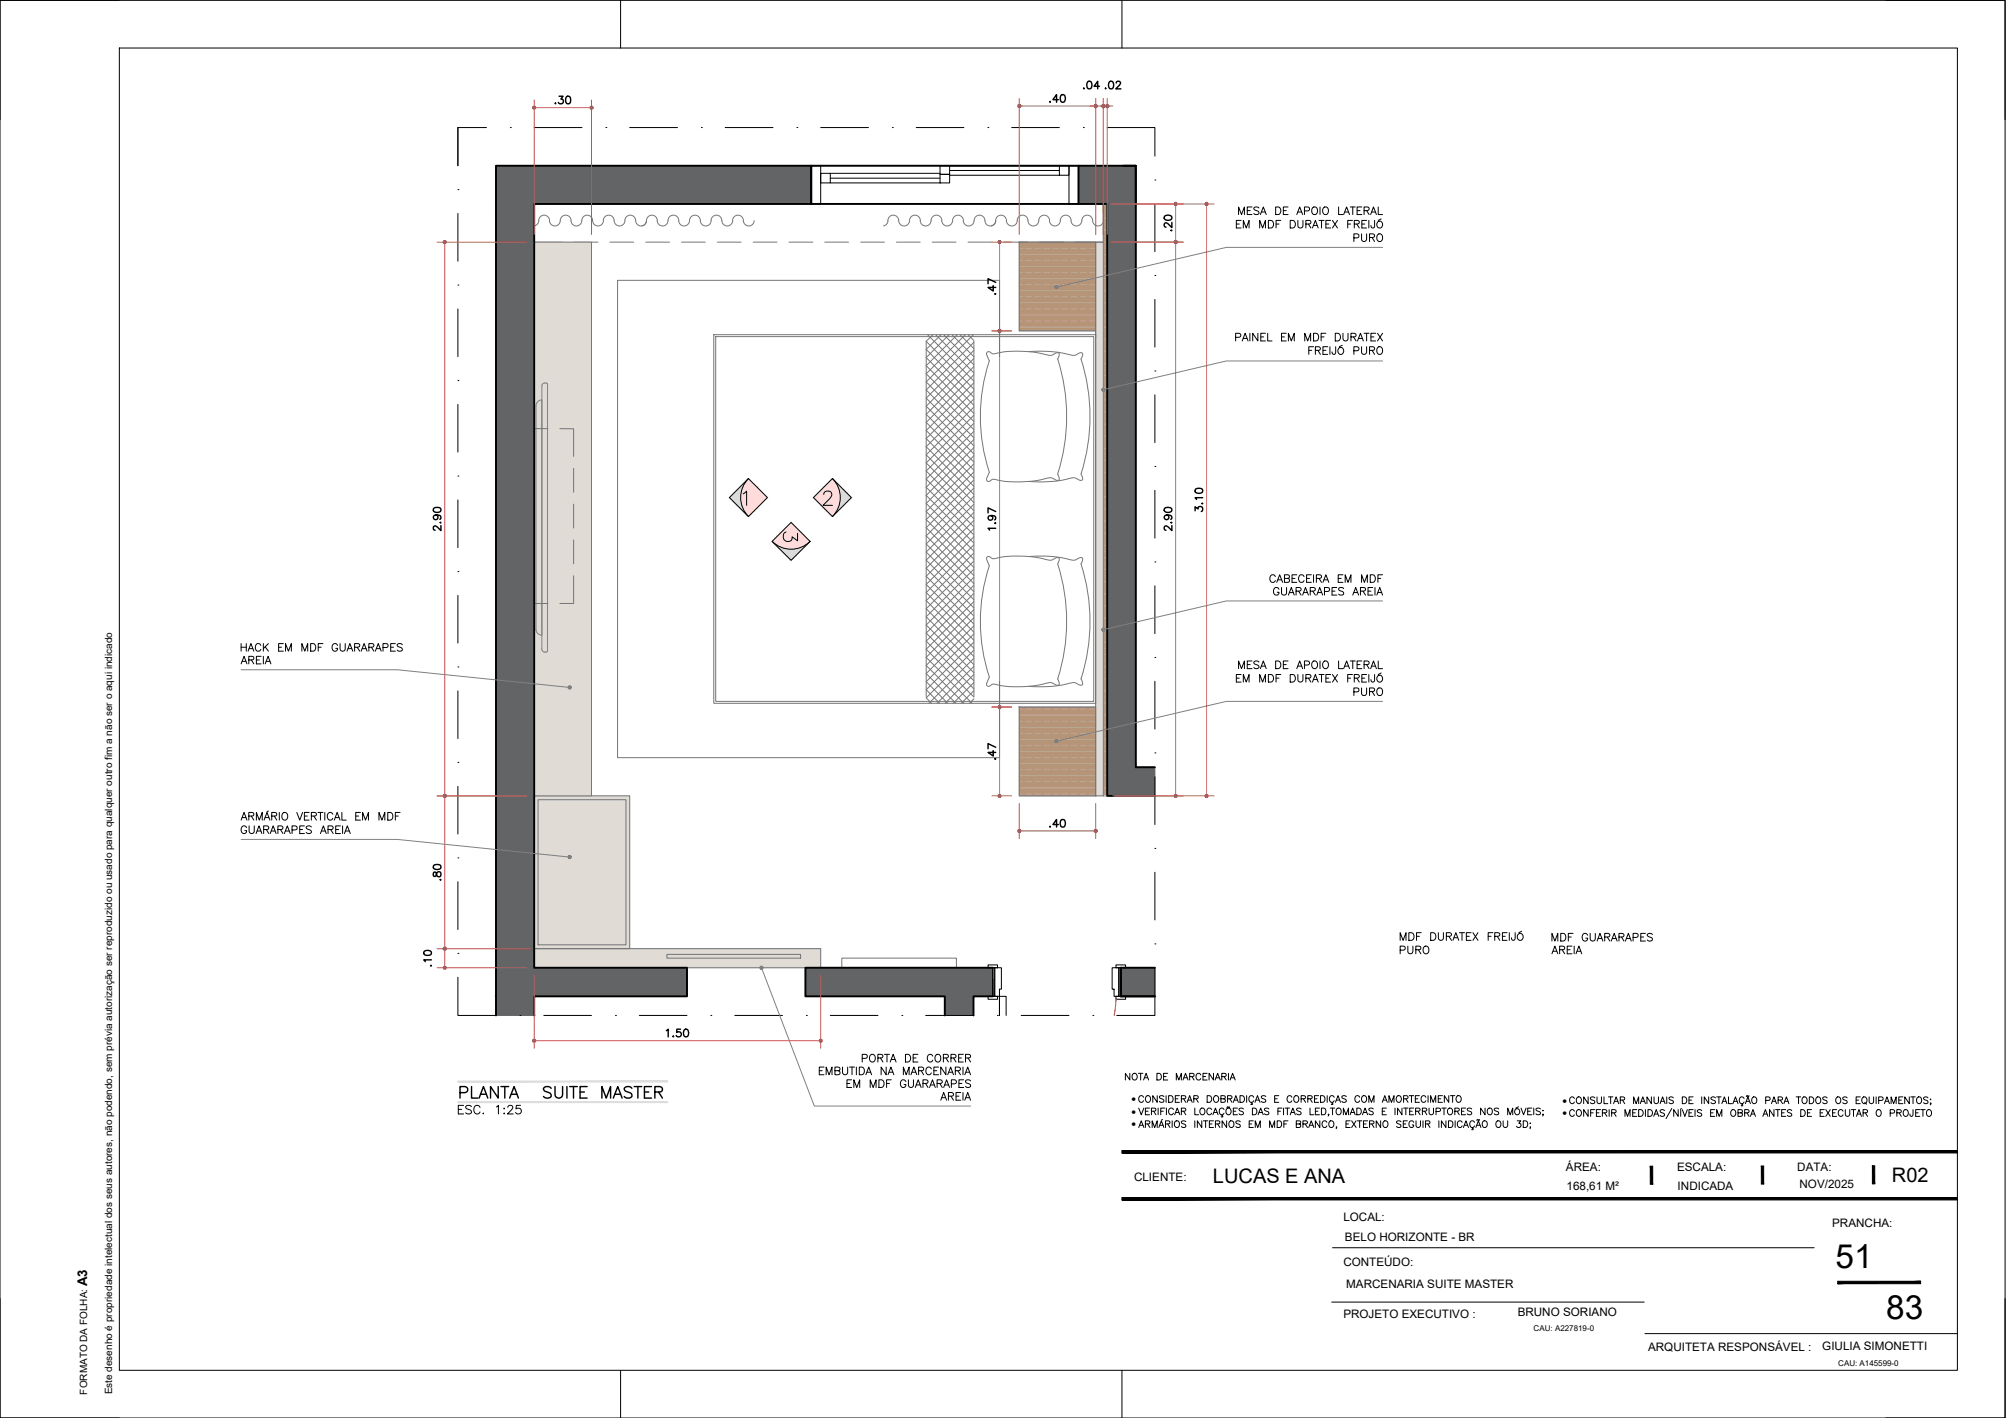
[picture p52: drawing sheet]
<svg xmlns="http://www.w3.org/2000/svg" width="420mm" height="297mm" viewBox="0 0 420 297" stroke-linecap="round" stroke-linejoin="round" font-family="sans-serif">
<defs><g id="words">
<g font-size="7">
<text x="384.5" y="265.6">51</text>
<text x="395.1" y="276.3">83</text>
</g>
<text font-size="5.7" x="95.2" y="231.4">PLANTA SUITE MASTER</text>
<text font-size="5.3" x="163" y="114.7">3</text>
<g font-size="4.9">
<text x="209.5" y="62.8" transform="rotate(-90 209.5 62.8)">.47</text>
<text x="252.9" y="108.3" transform="rotate(-90 252.9 108.3)">3.10</text>
<text x="209.5" y="160.2" transform="rotate(-90 209.5 160.2)">.47</text>
<text x="218.7" y="174.6">.40</text>
</g>
<g font-size="4.4">
<text x="115" y="22.9">.30</text>
<text x="218.7" y="22.6">.40</text>
<text x="93.1" y="112.5" transform="rotate(-90 93.1 112.5)">2.90</text>
<text x="246.2" y="112.5" transform="rotate(-90 246.2 112.5)">2.90</text>
<text x="93.1" y="185.6" transform="rotate(-90 93.1 185.6)">.80</text>
<text x="138.3" y="218.4">1.50</text>
</g>
<text font-size="4.4" fill="#c85a5a" x="246.2" y="49.7" transform="rotate(-90 246.2 49.7)">.20</text>
<g font-size="4.2">
<text x="254.1" y="247.9">LUCAS E ANA</text>
<text x="396.3" y="247.7">R02</text>
</g>
<text font-size="2.8" x="18.3" y="269.4" transform="rotate(-90 18.3 269.4)">A3</text>
<g font-size="2.4">
<text x="328" y="245.3">ÁREA:</text>
<text x="351.3" y="245.3">ESCALA:</text>
<text x="376.4" y="245.3">DATA:</text>
<text x="237.5" y="247.3">CLIENTE:</text>
<text x="328.1" y="249.4">168,61 M²</text>
<text x="351.4" y="249.4">INDICADA</text>
<text x="376.9" y="248.9">NOV/2025</text>
<text x="281.4" y="255.9">LOCAL:</text>
<text x="383.8" y="257.1">PRANCHA:</text>
<text x="281.7" y="260">BELO HORIZONTE - BR</text>
<text x="281.4" y="265.1">CONTEÚDO:</text>
<text x="282" y="269.8">MARCENARIA SUITE MASTER</text>
<text x="317.9" y="275.7">BRUNO SORIANO</text>
<text x="281.4" y="276.1">PROJETO EXECUTIVO :</text>
<text x="345.2" y="283">ARQUITETA RESPONSÁVEL :</text>
<text x="381.7" y="282.9">GIULIA SIMONETTI</text>
</g>
<g font-size="2.1">
<text x="237" y="230.9">·</text>
<text x="237" y="233.5">·</text>
<text x="327.3" y="231.2">·</text>
<text x="327.3" y="233.9">·</text>
<text x="237" y="236.2">·</text>
<text x="18.3" y="292.1" transform="rotate(-90 18.3 292.1)">FORMATO DA FOLHA:</text>
<text x="23.5" y="292.1" transform="rotate(-90 23.5 292.1)">Este desenho é propriedade intelectual dos seus autores, não podendo, sem prévia autorização ser reproduzido ou usado para qualquer outro fim a não ser o aqui indicado</text>
</g>
<g font-size="1.7">
<text x="321.2" y="278.9">CAU: A227819-0</text>
<text x="385" y="286.1">CAU: A145599-0</text>
</g>
</g></defs>
<!-- layer: 03-TRA_cinzaC -->
<g fill="#b59478" stroke="#b59478" stroke-width=".21">
<path d="M213.5 50.7l16 18.6v-18.6zM213.5 50.7l16 18.6h-16z"/>
<path d="M231.1 42.7l.8 124v-124zM231.1 42.7l.8 124h-.8z"/>
<path d="M213.5 148.1l16 18.6v-18.6zM213.5 148.1l16 18.6h-16z"/>
</g>
<g fill="none" stroke="#bbaa96" stroke-width=".21">
<path d="M213.5 58.4h16M213.5 55.8h16M213.5 53.3h16M213.5 50.7h16M213.5 59.6h.7M213.5 57.1h.7M213.5 54.6h.7M213.5 52h.7M214.8 59.6h1.3M214.8 57.1h1.3M214.8 54.6h1.3M214.8 52h1.3"/>
<path d="M216.7 59.6h1.3M216.7 57.1h1.3M216.7 54.6h1.3M216.7 52h1.3M218.6 59.6h1.3M218.6 57.1h1.3M218.6 54.6h1.3M218.6 52h1.3M220.5 59.6h1.3M220.5 57.1h1.3M220.5 54.6h1.3M220.5 52h1.3"/>
<path d="M222.4 59.6h1.3M222.4 57.1h1.3M222.4 54.6h1.3M222.4 52h1.3M224.3 59.6h1.3M224.3 57.1h1.3M224.3 54.6h1.3M224.3 52h1.3M226.2 59.6h1.3M226.2 57.1h1.3M226.2 54.6h1.3M226.2 52h1.3"/>
<path d="M228.1 59.6h1.3M228.1 57.1h1.3M228.1 54.6h1.3M228.1 52h1.3M231.1 58.4h.8M231.1 55.8h.8M231.1 53.3h.8M231.1 50.7h.8M231.1 48.2h.8M231.1 45.7h.8M231.1 43.1h.8M231.1 59.6h.2"/>
<path d="M231.1 57.1h.2M231.1 54.6h.2M231.1 52h.2M231.1 49.5h.2M231.1 46.9h.2M231.1 44.4h.2M213.5 68.5h16M213.5 66h16M213.5 63.4h16M213.5 60.9h16M213.5 67.3h.7M213.5 64.7h.7"/>
<path d="M213.5 62.2h.7M214.8 67.3h1.3M214.8 64.7h1.3M214.8 62.2h1.3M216.7 67.3h1.3M216.7 64.7h1.3M216.7 62.2h1.3M218.6 67.3h1.3M218.6 64.7h1.3M218.6 62.2h1.3M220.5 67.3h1.3M220.5 64.7h1.3"/>
<path d="M220.5 62.2h1.3M222.4 67.3h1.3M222.4 64.7h1.3M222.4 62.2h1.3M224.3 67.3h1.3M224.3 64.7h1.3M224.3 62.2h1.3M226.2 67.3h1.3M226.2 64.7h1.3M226.2 62.2h1.3M228.1 67.3h1.3M228.1 64.7h1.3"/>
<path d="M228.1 62.2h1.3M231.1 78.7h.8M231.1 76.1h.8M231.1 73.6h.8M231.1 71.1h.8M231.1 68.5h.8M231.1 66h.8M231.1 63.4h.8M231.1 60.9h.8M231.1 80h.2M231.1 77.4h.2M231.1 74.9h.2"/>
<path d="M231.1 72.3h.2M231.1 69.8h.2M231.1 67.3h.2M231.1 64.7h.2M231.1 62.2h.2M231.1 99h.8M231.1 96.5h.8M231.1 93.9h.8M231.1 91.4h.8M231.1 88.8h.8M231.1 86.3h.8M231.1 83.8h.8"/>
<path d="M231.1 81.2h.8M231.1 97.7h.2M231.1 95.2h.2M231.1 92.7h.2M231.1 90.1h.2M231.1 87.6h.2M231.1 85h.2M231.1 82.5h.2M231.1 119.3h.8M231.1 116.8h.8M231.1 114.2h.8M231.1 111.7h.8"/>
<path d="M231.1 109.2h.8M231.1 106.6h.8M231.1 104.1h.8M231.1 101.5h.8M231.1 118.1h.2M231.1 115.5h.2M231.1 113h.2M231.1 110.4h.2M231.1 107.9h.2M231.1 105.4h.2M231.1 102.8h.2M231.1 100.3h.2"/>
<path d="M231.1 139.6h.8M231.1 137.1h.8M231.1 134.6h.8M231.1 132h.8M231.1 129.5h.8M231.1 126.9h.8M231.1 124.4h.8M231.1 121.9h.8M231.1 138.4h.2M231.1 135.8h.2M231.1 133.3h.2M231.1 130.8h.2"/>
<path d="M231.1 128.2h.2M231.1 125.7h.2M231.1 123.1h.2M231.1 120.6h.2M213.5 160h16M213.5 157.4h16M213.5 154.9h16M213.5 152.3h16M213.5 149.8h16M213.5 158.7h.7M213.5 156.2h.7M213.5 153.6h.7"/>
<path d="M213.5 151.1h.7M213.5 148.5h.7M214.8 158.7h1.3M214.8 156.2h1.3M214.8 153.6h1.3M214.8 151.1h1.3M214.8 148.5h1.3M216.7 158.7h1.3M216.7 156.2h1.3M216.7 153.6h1.3M216.7 151.1h1.3M216.7 148.5h1.3"/>
<path d="M218.6 158.7h1.3M218.6 156.2h1.3M218.6 153.6h1.3M218.6 151.1h1.3M218.6 148.5h1.3M220.5 158.7h1.3M220.5 156.2h1.3M220.5 153.6h1.3M220.5 151.1h1.3M220.5 148.5h1.3M222.4 158.7h1.3M222.4 156.2h1.3"/>
<path d="M222.4 153.6h1.3M222.4 151.1h1.3M222.4 148.5h1.3M224.3 158.7h1.3M224.3 156.2h1.3M224.3 153.6h1.3M224.3 151.1h1.3M224.3 148.5h1.3M226.2 158.7h1.3M226.2 156.2h1.3M226.2 153.6h1.3M226.2 151.1h1.3"/>
<path d="M226.2 148.5h1.3M228.1 158.7h1.3M228.1 156.2h1.3M228.1 153.6h1.3M228.1 151.1h1.3M228.1 148.5h1.3M231.1 160h.8M231.1 157.4h.8M231.1 154.9h.8M231.1 152.3h.8M231.1 149.8h.8M231.1 147.3h.8"/>
<path d="M231.1 144.7h.8M231.1 142.2h.8M231.1 158.7h.2M231.1 156.2h.2M231.1 153.6h.2M231.1 151.1h.2M231.1 148.5h.2M231.1 146h.2M231.1 143.5h.2M231.1 140.9h.2M213.5 165h16M213.5 162.5h16"/>
<path d="M213.5 166.3h.7M213.5 163.8h.7M213.5 161.2h.7M214.8 166.3h1.3M214.8 163.8h1.3M214.8 161.2h1.3M216.7 166.3h1.3M216.7 163.8h1.3M216.7 161.2h1.3M218.6 166.3h1.3M218.6 163.8h1.3M218.6 161.2h1.3"/>
<path d="M220.5 166.3h1.3M220.5 163.8h1.3M220.5 161.2h1.3M222.4 166.3h1.3M222.4 163.8h1.3M222.4 161.2h1.3M224.3 166.3h1.3M224.3 163.8h1.3M224.3 161.2h1.3M226.2 166.3h1.3M226.2 163.8h1.3M226.2 161.2h1.3"/>
<path d="M228.1 166.3h1.3M228.1 163.8h1.3M228.1 161.2h1.3M231.1 165h.8M231.1 162.5h.8M231.1 166.3h.2M231.1 163.8h.2M231.1 161.2h.2"/>
</g>
<!-- layer: ARQ-TOMADAS -->
<g fill="#e0dbd4" stroke="#e0dbd4" stroke-width=".21">
<path d="M229.5 50.7l1.6 116v-116zM229.5 50.7l1.6 116h-1.6z"/>
<path d="M111.9 166.7l20 32v-32zM111.9 166.7l20 32h-20z"/>
<path d="M111.9 198.7l60 4v-4zM111.9 198.7l60 4h-60z"/>
<path d="M111.9 50.7l12 116v-116zM111.9 50.7l12 116h-12z"/>
</g>
<!-- layer: 04-BLO_mobiliario -->
<g fill="#636466" stroke="#636466" stroke-width=".21">
<path d="M234.7 202.7h7.2z"/>
<path d="M225.9 34.7l12 8v-8zM225.9 34.7l12 8h-12z"/>
<path d="M103.9 34.7l66 8v-8zM103.9 34.7l66 8h-66z"/>
<path d="M231.9 42.7l6 118v-118zM231.9 42.7l6 118h-6z"/>
<path d="M231.9 160.7l10 6v-6zM231.9 160.7l10 6h-10z"/>
<path d="M103.9 42.7l8 160v-160zM103.9 42.7l8 160h-8z"/>
<path d="M168.7 202.7h39.2zM168.7 202.7h39.2z"/>
<path d="M168.7 202.7l39.2 2.4v-2.4zM168.7 202.7l39.2 2.4h-39.2z"/>
<path d="M234.7 202.7l7.2 6v-6zM234.7 202.7l7.2 6h-7.2z"/>
<path d="M168.7 205.1l39.2 3.6v-3.6zM168.7 205.1l39.2 3.6h-39.2z"/>
<path d="M103.9 202.7l40 6v-6zM103.9 202.7l40 6h-40z"/>
<path d="M197.9 208.7l6 4v-4zM197.9 208.7l6 4h-6z"/>
<path d="M103.9 208.7l8 4v-4zM103.9 208.7l8 4h-8z"/>
</g>
<g fill="none" stroke="#767676" stroke-width=".21">
<path d="M111.9 50.7h12v116h-12zM229.5 50.7h1.6v116h-1.6zM149.5 70.1h80v77.2h-80zM149.9 70.5h79.2v76.4h-79.2zM194 71.5l10 10M194 71.5v74.4M194.3 70.1l9.7 9.7M195.4 70.1l-1.4 1.4M196 70.1l8 8M197.1 70.1l-3.1 3.1 10 10M197.7 70.1l6.3 6.3M198.8 70.1l-4.8 4.8 10 10"/>
<path d="M199.4 70.1l4.6 4.6M200.5 70.1l-6.5 6.5 10 10M201.1 70.1l2.9 2.9M202.2 70.1l-8.2 8.2 10 10M202.8 70.1l1.2 1.2M203.9 70.1l-9.9 9.9 10 10M204 71.7l-10 10 10 10M204 73.4l-10 10 10 10M204 75.1l-10 10 10 10M204 76.8l-10 10 10 10M204 78.5l-10 10 10 10M204 71.5v74.4"/>
<path d="M207.2 75.6a37.1 37.1 0 0 0 0 23.3l-.2 .6a1.04 1.04 0 0 0-.2 1.3l.3 .1 .3-.2a1.2 1.2 0 0 1 1.6-.1 25.5 25.5 0 0 0 10.9-.5l.7 .2a1.01 1.01 0 0 0 1.2 .2v-.4l-.3-.8a39.4 39.4 0 0 0 0-24.1l.3-.8a.5 .5 0 0 0-.3-.5 .5 .5 0 0 0-.6 .2 2.07 2.07 0 0 1-2.2 .1 24.7 24.7 0 0 0-10.8-.1l-.3-.1a.54 .54 0 0 0-.8-.3 .54 .54 0 0 0 0 .9l.4 1M209.4 74.7v-16h-80.1v100h80.1v-16M215.5 73.7a26.6 26.6 0 0 1 9.3 .8l.7-.2a1.06 1.06 0 0 1 1.2-.3 1.29 1.29 0 0 1-.3 1.2 39.4 39.4 0 0 1 0 24.1 1.03 1.03 0 0 1 .2 1.3l-.8-.2a1.95 1.95 0 0 0-2.2-.1l-.4 .1a27.9 27.9 0 0 1-7.7 .4M229.5 69.3h-16v-18.6h16v20M204 80.2l-10 10 10 10M204 81.9l-10 10 10 10M204 83.6l-10 10 10 10M204 85.3l-10 10 10 10M204 87l-10 10 10 10M204 88.7l-10 10 10 10M204 90.4l-10 10 10 10M204 92.1l-10 10 10 10"/>
<path d="M204 93.8l-10 10 10 10M204 95.4l-10 10.1 10 10M204 97.2l-10 10 10 10M204 98.9l-10 9.9 10 10.1M204 100.5l-10 10 10 10.1M204 102.2l-10 10.1 10 9.9M204 103.9l-10 10 10 10M204 105.6l-10 10 10 10M204 107.3l-10 10 10 10M204 109l-10 10 10 10M204 110.7l-10 10 10 10M204 112.4l-10 10 10 10"/>
<path d="M204 114.1l-10 10 10 10M204 115.8l-10 10 10 10M204 117.5l-10 10 10 10M204 119.2l-10 10 10 10M206.7 116.7l.4-.1 .3 .1a1.2 1.2 0 0 0 1.6 .2 25.1 25.1 0 0 1 10.9 .5l.7-.2a1.1 1.1 0 0 1 1.2-.3v.4l-.3 .8a39.4 39.4 0 0 1 0 24.1l.3 .8a.5 .5 0 0 1-.3 .6 .5 .5 0 0 1-.6-.3 1.95 1.95 0 0 0-2.2-.1 24.2 24.2 0 0 1-10.8 .1l-.3 .2a.54 .54 0 0 1-.8 .2 .54 .54 0 0 1 0-.8l.4-1.1a37.1 37.1 0 0 1 0-23.3l-.2-.6a1.21 1.21 0 0 1-.3-1.2zM215.5 116.6a29.3 29.3 0 0 1 9.5 .8l.5-.2a.84 .84 0 0 1 1.3-.1l-.4 1a39.4 39.4 0 0 1 0 24.1 1 1 0 0 1 .2 1.3l-.6-.1a2.03 2.03 0 0 0-2.4-.2l-.4 .1a26.9 26.9 0 0 1-7.7 .5M204 120.9l-10 10 10 10M204 122.6l-10 10 10 10M204 124.3l-10 10 10 10M204 126l-10 10 10 10M204 127.7l-10 10 9.6 9.6M204 129.4l-10 10 7.9 7.9"/>
<path d="M204 131.1l-10 10 6.2 6.2M204 132.8l-10 10 4.5 4.5M204 134.5l-10 10 2.8 2.8M204 136.2l-10 10 1.1 1.1M204 137.9l-9.4 9.4M204 139.6l-7.7 7.7M204 141.3l-6 6M204 143l-4.4 4.3M204 144.7l-2.7 2.6M204 146.4l-.9 .9M213.5 148.1h16v18.6h-16zM111.9 166.7h20v32h-20z"/>
<path d="M112.7 167.5h18.4v30.4h-18.4zM237.9 160.7h4M111.9 198.7h60v4h-60zM139.7 199.9h28v.8h-28zM176.3 200.7h24v2h-24z"/>
</g>
<path d="M231.1 42.7h.8v124h-.8z" fill="none" stroke="#c7c8ca" stroke-width=".21"/>
<g fill="none" stroke="#767676" stroke-width=".21">
<path d="M111.9 48v2.7h5.9M117.8 42.7h-5.9v2.8M120.2 42.7h5M120.2 50.7h5M126.4 46.2a1.18 1.18 0 0 1 1.3-1.1 1.18 1.18 0 0 1 1 1.5 1.13 1.13 0 0 0 1.2 .7 1.13 1.13 0 0 0 1-1.1M126.4 46.2a1.18 1.18 0 0 1-1.4 1.1 1.18 1.18 0 0 1-.9-1.5 1.19 1.19 0 0 0-1.5-.7 1.19 1.19 0 0 0-.8 1.5 1.18 1.18 0 0 1-1.5 .7 1.18 1.18 0 0 1-.7-1.5 1.19 1.19 0 0 0-1.5-.7 1.19 1.19 0 0 0-.8 1.5 1.18 1.18 0 0 1-1.5 .7 1.18 1.18 0 0 1-.8-1.5 1.13 1.13 0 0 0-1.2-.7 1.13 1.13 0 0 0-1 1.1 1.13 1.13 0 0 1-.9 1.1M127.7 42.7h5M127.7 50.7h5M130.9 46.2a1.18 1.18 0 0 1 1.3-1.1 1.18 1.18 0 0 1 1 1.5 1.13 1.13 0 0 0 1.3 .7 1.13 1.13 0 0 0 .9-1.1M135.3 42.7h5M135.3 50.7h5M135.4 46.2a1.13 1.13 0 0 1-.9 1.1"/>
<path d="M135.4 46.2a1.17 1.17 0 0 1 1.4-1.1 1.17 1.17 0 0 1 .9 1.5 1.19 1.19 0 0 0 1.5 .7 1.19 1.19 0 0 0 .8-1.5 1.18 1.18 0 0 1 1.4-.7 1.18 1.18 0 0 1 .8 1.5 1.19 1.19 0 0 0 1.5 .7 1.19 1.19 0 0 0 .8-1.5 1.19 1.19 0 0 1 1.4-.7 1.19 1.19 0 0 1 .8 1.5 1.13 1.13 0 0 0 1.3 .7 1.13 1.13 0 0 0 .9-1.1M142.7 42.7h5M142.7 50.7h5M148.9 46.2a1.18 1.18 0 0 1 1.4-1.1 1.18 1.18 0 0 1 1 1.5 1.13 1.13 0 0 0 1.2 .7 1.13 1.13 0 0 0 1-1.1M150.2 42.7h5M150.2 50.7h5M153.4 46.2a1.18 1.18 0 0 1 1.4-1.1 1.18 1.18 0 0 1 1 1.5 1.13 1.13 0 0 0 1.2 .7 1.13 1.13 0 0 0 1-1.1M157.8 42.7h5M157.8 50.7h5M165.2 42.7h5M165.2 50.7h5M172.7 42.7h5"/>
<path d="M172.7 50.7h5M180.3 42.7h5M180.3 50.7h5M187.7 42.7h5M187.7 50.7h5M195.2 42.7h5M195.2 50.7h5M201.8 46.2a1.18 1.18 0 0 0 1.3 1.1 1.18 1.18 0 0 0 1-1.5 1.19 1.19 0 0 1 1.5-.7 1.19 1.19 0 0 1 .7 1.5 1.13 1.13 0 0 0 1.3 .7 1.13 1.13 0 0 0 1-1.1 1.13 1.13 0 0 1-1 1.1M201.8 46.2a1.18 1.18 0 0 0-1.4-1.1 1.18 1.18 0 0 0-.9 1.5 1.18 1.18 0 0 1-1.5 .7 1.18 1.18 0 0 1-.8-1.5 1.19 1.19 0 0 0-1.5-.7 1.19 1.19 0 0 0-.7 1.5 1.18 1.18 0 0 1-1.5 .7 1.18 1.18 0 0 1-.8-1.5 1.19 1.19 0 0 0-1.5-.7 1.19 1.19 0 0 0-.8 1.5 1.19 1.19 0 0 1-1.4 .7 1.19 1.19 0 0 1-.8-1.5 1.12 1.12 0 0 0-1.3-.7 1.12 1.12 0 0 0-.9 1.1 1.13 1.13 0 0 1-.9 1.1M202.8 42.7h5M202.8 50.7h5M208.5 46.2a1.18 1.18 0 0 1 1.4-1.1 1.18 1.18 0 0 1 1 1.5 1.18 1.18 0 0 0 1.4 .7 1.18 1.18 0 0 0 .8-1.5 1.19 1.19 0 0 1 1.5-.7 1.19 1.19 0 0 1 .8 1.5 1.19 1.19 0 0 0 1.4 .7 1.19 1.19 0 0 0 .8-1.5 1.18 1.18 0 0 1 1.5-.7 1.18 1.18 0 0 1 .8 1.5 1.19 1.19 0 0 0 1.4 .7 1.19 1.19 0 0 0 .8-1.5 1.18 1.18 0 0 1 1.5-.7 1.18 1.18 0 0 1 .8 1.5 1.19 1.19 0 0 0 1.5 .7 1.19 1.19 0 0 0 .7-1.5 1.19 1.19 0 0 1 1.5-.7 1.19 1.19 0 0 1 .8 1.5 1.13 1.13 0 0 0 1.3 .7 1.13 1.13 0 0 0 .9-1.1"/>
<path d="M210.2 42.7h5M210.2 50.7h5M217.7 42.7h5M217.7 50.7h5M225.3 42.7h5.8v2.8M231.1 48v2.7h-5.8M111.9 98.1v5M114.8 89.8h-2.9v5.8M117.3 89.8h2.8v5.8M120.1 98.1v5M111.9 105.6v5M111.9 113.1v5"/>
<path d="M120.1 105.6v5M120.1 113.1v5M111.9 120.6v5.8h2.9M120.1 120.6v5.8h-2.8"/>
</g>
<!-- layer: ARQ-LAYOUT -->
<path d="M112.8 84l.7-.2v49.2a1.2 1.2 0 0 1-1.2-1.2v-46.8v-.4zM114.1 80.2h.3M114.1 80.2a.6 .6 0 0 0-.6 .6v55.2a.67 .67 0 0 0 .9 .6M114.4 80.2l.3 .3M114.7 80.5v55.8M114.7 136.3l-.3 .3" fill="none" stroke="#808080" stroke-width=".21"/>
<!-- layer: 02-PRJ_parede -->
<path d="M225.9 34.7h-56v8h56M235.2 34.7h2.7v126h4M237.9 42.7v-8h-12v8h6v124h10M103.9 212.7v-178h66v8h-58v160h32v6h-32v4M207.9 202.7h-39.2v6h29.2v4M208 208.7h-4.1v4M234.7 202.7v6h7.2h-7.2v-6h7.2" fill="none" stroke="#000" stroke-width=".4"/>
<!-- layer: 02-PRJ_esquadrias -->
<g fill="none" stroke="#000" stroke-width=".21">
<path d="M169.9 34.7h2v8h-2zM171.9 36.3h2v2h-2zM173.9 38.3h23M173.9 37.3h23M173.9 36.3h23M196.9 36.5h2v1.8h-2zM196.9 34.7h2v1.8h-2zM198.9 35.7h23M198.9 36.7h23M198.9 34.7h23M221.9 34.7h2v2h-2zM223.9 34.7h2v8h-2z"/>
<path d="M206.9 208.7h2v.6h-2zM206.9 202.1h2v.6h-2zM233.7 208.7h2.1v.6h-2.1zM233.7 202.1h2.1v.6h-2.1z"/>
</g>
<!-- layer: 02-PRJ_tracejado -->
<g fill="none" stroke="#000" stroke-width=".21">
<path d="M95.9 26.7v8zM95.9 39.7h.1M95.9 26.7h6M106.9 26.7h.1M111.9 26.7h10M126.9 26.7h.1M131.9 26.7h10M146.9 26.7h.1M151.9 26.7h10M166.9 26.7h.1M171.9 26.7h10M186.9 26.7h.1"/>
<path d="M191.9 26.7h10M206.9 26.7h.1M211.9 26.7h10M226.9 26.7h.1M231.9 26.7h10v6M241.9 37.7h.1M95.9 59.7h.1M95.9 44.7v10M241.9 57.7h.1M241.9 42.7v10M95.9 79.7h.1M95.9 64.7v10"/>
<path d="M241.9 77.7h.1M241.9 62.7v10M95.9 99.7h.1M95.9 84.7v10M241.9 97.7h.1M241.9 82.7v10M95.9 119.7h.1M95.9 104.7v10M241.9 117.7h.1M241.9 102.7v10M95.9 139.7h.1M95.9 124.7v10"/>
<path d="M241.9 137.7h.1M241.9 122.7v10M95.9 159.7h.1M95.9 144.7v10M241.9 157.7h.1M241.9 142.7v10M95.9 179.7h.1M95.9 164.7v10M241.9 177.7h.1M241.9 162.7v10M95.9 199.7h.1M95.9 184.7v10"/>
<path d="M241.9 197.7h.1M241.9 182.7v10M95.9 204.7v8h8M108.9 212.7h.1M113.9 212.7h10M128.9 212.7h.1M133.9 212.7h10M148.9 212.7h.1M153.9 212.7h10M168.9 212.7h.1M173.9 212.7h10M188.9 212.7h.1"/>
<path d="M193.9 212.7h10M208.9 212.7h.1M213.9 212.7h10M228.9 212.7h.1M241.9 202.7v10h-8"/>
</g>
<!-- layer: 02-PRJ_parede -->
<path d="M207.9 202.7l.1 6M234.7 202.7v6" fill="none" stroke="#000" stroke-width=".21"/>
<!-- layer: 01-EXI_construir -->
<path d="M207.9 202.7h.4v6h-.4zM207.9 205.1v3.6M208.3 202.7h1.4v4.5h-.4v1.5h-1zM209.3 208.7v4v-4h1.4v4M232.9 202.7h1.4v6h-1v-1.5h-.4zM234.3 202.7h.4v6h-.4zM234.7 202.7v6" fill="none" stroke="#000" stroke-width=".21"/>
<path d="M233.7 209.3l-.3 3.4" fill="none" stroke="#f00" stroke-width=".21"/>
<!-- layer: ARQ-TEXTO -->
<g fill="#dcdcdc" stroke="#dcdcdc" stroke-width=".21">
<path d="M95.9 226.4v.3l43.9-.3zM95.9 226.7l43.9-.3v.3z"/>
<path d="M95.9 230.8v.2l43.9-.2zM95.9 231l43.9-.2v.2z"/>
</g>
<g fill="#ffdbdb" stroke="#ffdbdb" stroke-width=".21">
<path d="M173.8 107.7h1l-.5 .5z"/>
<path d="M156.3 107.7h1l-.5 .5z"/>
<path d="M173.8 107.7l1.4-.5-.4 .5zM173.3 107.2l.5 .5 1.4-.5z"/>
<path d="M173.3 107.2l2.2-.7-.3 .7zM172.7 106.5l.6 .7 2.2-.7z"/>
<path d="M172.7 106.5l3-.6-.2 .6zM172 105.9l.7 .6 3-.6z"/>
<path d="M172 105.9l3.9-.7-.2 .7zM171.4 105.2l.6 .7 3.9-.7z"/>
<path d="M171.4 105.2l4.6-.6-.1 .6zM170.7 104.6l.7 .6 4.6-.6z"/>
<path d="M170.7 104.6l5.3-.4v.4zM170.4 104.2l.3 .4 5.3-.4z"/>
<path d="M170.4 104.2l5.6-.3v.3zM170.4 104.2l5.6-.3h-5.3z"/>
<path d="M170.7 103.9l5.2-.7 .1 .7zM170.7 103.9l5.2-.7h-4.5z"/>
<path d="M171.4 103.2l4.3-.6 .2 .6zM171.4 103.2l4.3-.6h-3.7z"/>
<path d="M172 102.6l3.5-.7 .2 .7zM172 102.6l3.5-.7h-2.8z"/>
<path d="M172.7 101.9l2.5-.6 .3 .6zM172.7 101.9l2.5-.6h-1.9z"/>
<path d="M173.3 101.3l1.5-.5 .4 .5zM173.3 101.3l1.5-.5h-1z"/>
<path d="M173.8 100.8l.5-.5 .5 .5zM173.8 100.8l.5-.5z"/>
<path d="M155.9 107.2l.4 .5h1zM155.9 107.2h1.9l-.5 .5z"/>
<path d="M155.6 106.5l.3 .7h1.9zM155.6 106.5h2.8l-.6 .7z"/>
<path d="M155.4 105.9l.2 .6h2.8zM155.4 105.9h3.7l-.7 .6z"/>
<path d="M155.2 105.2l.2 .7h3.7zM155.2 105.2h4.5l-.6 .7z"/>
<path d="M155.1 104.6l.1 .6h4.5zM155.1 104.6h5.3l-.7 .6z"/>
<path d="M155.1 104.2v.4h5.3zM155.1 104.2h5.6l-.3 .4z"/>
<path d="M155.1 103.9v.3h5.6zM155.1 103.9h5.3l.3 .3z"/>
<path d="M155.2 103.2l-.1 .7h5.3zM155.2 103.2h4.5l.7 .7z"/>
<path d="M155.4 102.6l-.2 .6h4.5zM155.4 102.6h3.7l.6 .6z"/>
<path d="M155.6 101.9l-.2 .7h3.7zM155.6 101.9h2.8l.7 .7z"/>
<path d="M155.9 101.3l-.3 .6h2.8zM155.9 101.3h1.9l.6 .6z"/>
<path d="M156.3 100.8l-.4 .5h1.9zM156.3 100.8h1l.5 .5z"/>
<path d="M156.8 100.3l-.5 .5h1zM156.8 100.3l.5 .5z"/>
</g>
<g fill="#dbdbdb" stroke="#dbdbdb" stroke-width=".21">
<path d="M174.8 107.7l-.5 .5z"/>
<path d="M174.9 100.8l.5 .5h-.2z"/>
<path d="M156.3 107.7l.5 .5z"/>
<path d="M156.3 100.8l-.4 .5h-.2z"/>
<path d="M174.8 107.7l.6-.5zM175.2 107.2l-.4 .5 .6-.5z"/>
<path d="M175.2 107.2l.8-.7-.6 .7zM175.5 106.5l-.3 .7 .8-.7z"/>
<path d="M175.5 106.5l1.2-.6-.7 .6zM175.7 105.9l-.2 .6 1.2-.6z"/>
<path d="M175.7 105.9l1.6-.7-.6 .7zM175.9 105.2l-.2 .7 1.6-.7z"/>
<path d="M175.9 105.2l2.1-.6-.7 .6zM176 104.6l-.1 .6 2.1-.6z"/>
<path d="M176 104.6l2.3-.4-.3 .4zM176 104.2v.4l2.3-.4z"/>
<path d="M176 104.2l2-.3 .3 .3zM176 103.9v.3l2-.3z"/>
<path d="M176 103.9l1.3-.7 .7 .7zM175.9 103.2l.1 .7 1.3-.7z"/>
<path d="M175.9 103.2l.8-.6 .6 .6zM175.7 102.6l.2 .6 .8-.6z"/>
<path d="M176 101.9l.7 .7h-1zM175.5 101.9l.2 .7 .3-.7z"/>
<path d="M175.4 101.3l.6 .6h-.5zM175.2 101.3l.3 .6-.1-.6z"/>
<path d="M174.8 100.8l.4 .5zM174.3 100.3l.6 .5z"/>
<path d="M155.7 107.2l.6 .5zM155.7 107.2h.2l.4 .5z"/>
<path d="M155.1 106.5l.6 .7h.2zM155.1 106.5h.5l.3 .7z"/>
<path d="M154.5 105.9l.6 .6h.5zM154.5 105.9h.9l.2 .6z"/>
<path d="M153.8 105.2l.7 .7h.9zM153.8 105.2h1.4l.2 .7z"/>
<path d="M153.1 104.6l.7 .6h1.4zM153.1 104.6h2l.1 .6z"/>
<path d="M152.8 104.2l.3 .4h2zM152.8 104.2h2.3v.4z"/>
<path d="M152.8 104.2h2.3l-2-.3zM153.1 103.9h2v.3z"/>
<path d="M153.1 103.9h2l-1.3-.7zM153.8 103.2h1.4l-.1 .7z"/>
<path d="M153.8 103.2h1.4l-.7-.6zM154.5 102.6h.9l-.2 .6z"/>
<path d="M154.5 102.6h.9l-.3-.7zM155.1 101.9h.5l-.2 .7z"/>
<path d="M155.1 101.9h.5l.1-.6zM155.7 101.3h.2l-.3 .6z"/>
<path d="M156.3 100.8l-.4 .5zM156.3 100.8l.5-.5z"/>
<path d="M164.7 115l.7 2-.7-.6zM164.7 115l.7 2v-2z"/>
<path d="M165.4 115l.3 2.4-.3-.4zM165.4 115l.3 2.4v-2.4z"/>
<path d="M165.7 115l.3 2-.3 .4zM165.7 115l.3 2v-2z"/>
<path d="M166 115l.7 1.4-.7 .6zM166 115l.7 1.4v-1.4z"/>
</g>
<!-- layer: ARQ-COTAS -->
<path d="M156.8 100.3l3.9 3.9-3.9 4-4-4zM156.8 100.2a5.6 5.6 0 0 0 0 8M161.7 113.4l4-4 4 4-4 4zM170.4 104.2l3.9-3.9 4 3.9-4 4zM174.4 100.2a5.6 5.6 0 0 1 0 8" fill="none" stroke="#000" stroke-width=".21"/>
<!-- layer: ARQ-TEXTO -->
<g fill="none" stroke="#000" stroke-width=".21">
<path d="M155.7 103.4l.7-.5v3M172.5 103.6a.69 .69 0 0 1 .6-.7h.6a.72 .72 0 0 1 .4 1.1l-1.7 1.9h2M293.3 197v-1.6l.6 1.6 .6-1.6v1.6M293.3 199h.9l.1-.3v-.4l-1-.1v1.6M294.9 198.2v1.1a.53 .53 0 0 0 .5 .5 .53 .53 0 0 0 .5-.5v-1.1M295.1 195.4h.5a.86 .86 0 0 1 .6 .8 .86 .86 0 0 1-.6 .8h-.5zM296.5 199l1-.1 .1-.2-.1-.4-1-.1v1.6M296.7 196.1h.6M297.1 199l.5 .8M297.7 195.4h-1v1.6M298.2 198.4l.2-.1a.8 .8 0 0 1 .9 .5 .8 .8 0 0 1-.5 1 .82 .82 0 0 1-.7-.5 .82 .82 0 0 1 .1-.9zM299.7 195.4h.5a.86 .86 0 0 1 .6 .8 .86 .86 0 0 1-.6 .8h-.5z"/>
<path d="M301.3 195.4v1.1a.53 .53 0 0 0 .5 .5 .53 .53 0 0 0 .5-.5v-1.1M302.9 196.1h.9l.2-.4-.4-.3h-.7v1.6M303.5 196.1l.5 .9M304.3 197l.6-1.6 .6 1.6M304.5 196.4h.8M305.7 195.4h1M306.2 195.4v1.6M307.1 196.1h.6M308.1 195.4h-1v1.6h1M308.5 195.4l1.1 1.6M309.6 195.4l-1.1 1.6M311.7 196.1h.6"/>
<path d="M312.7 195.4h-1v1.6M313.1 196.1h.9l.1-.3v-.3l-1-.1v1.6M313.6 196.1l.5 .9M314.7 196.1h.6M315.7 195.4h-1v1.6h1M316.1 195.4v1.6M317.4 195.4l-.1 1.4-.4 .2-.2-.2-.1-.4M318.7 195.1l-.6 .3M325.1 197.1v-1.6l.6 1.6 .6-1.6v1.6M325.1 199.8l.6-1.6 .6 1.6M325.3 199.3h.8M326.7 199l.9-.1 .1-.2v-.4l-1-.1v1.6"/>
<path d="M326.9 195.5h.5a.86 .86 0 0 1 .6 .8 .86 .86 0 0 1-.6 .8h-.5zM327.2 199l.5 .8M328.3 199h.6M328.5 196.3h.6M329.2 198.2h-.9v1.6h.9M329.5 195.5h-1v1.6M329.7 198.2v1.6M330.1 199.8l.6-1.6 .6 1.6M330.3 199.3h.8M332.5 195.9a.59 .59 0 0 0-.6-.4 .59 .59 0 0 0-.5 .6v.4a.57 .57 0 0 0 .6 .6 .57 .57 0 0 0 .5-.6h-.4M333.1 195.5v1.2a.54 .54 0 0 0 .5 .4 .54 .54 0 0 0 .5-.4v-1.2M334.5 197.1l.6-1.6 .6 1.6"/>
<path d="M334.7 196.6h.8M336.1 196.3l.9-.1 .2-.2-.1-.3-1-.2v1.6M336.6 196.3l.6 .8M337.5 197.1l.6-1.6 .6 1.6M337.7 196.6h.8M339.1 196.3l.9-.1 .1-.2v-.3l-1-.2v1.6M339.6 196.3l.5 .8M340.4 197.1l.7-1.6 .6 1.6M340.7 196.6h.7M342.1 196.4l.9-.1 .1-.2-.1-.4-.9-.2v1.6M343.7 196.3h.6M344.6 195.5h-.9v1.6h.9"/>
<path d="M346.1 195.8a.61 .61 0 0 0-.6-.3 .61 .61 0 0 0-.5 .4l.3 .3 .6 .2 .2 .5a.71 .71 0 0 1-1.1 0M236.6 224.8v1.4l-.9-1.4v1.4M237.2 225.1a.66 .66 0 0 1 1 .1 .66 .66 0 0 1-.3 1 .67 .67 0 0 1-.8-.3 .67 .67 0 0 1 .1-.8zM238.4 224.8h1M238.5 232.1l.5 1.4 .6-1.4M238.5 236.2l.5-1.4 .6 1.4M238.7 235.7h.7M238.9 224.8v1.4M239.5 226.2l.6-1.4 .5 1.4M239.5 229.9a.52 .52 0 0 0-.6-.4 .52 .52 0 0 0-.4 .5v.4a.52 .52 0 0 0 .4 .5 .52 .52 0 0 0 .6-.3M239.7 225.8h.7M239.9 235.4h.8l.2-.4-.4-.2h-.6v1.4"/>
<path d="M239.9 232.8h.6M240.1 229.7l.1-.1a.66 .66 0 0 1 .8 .6 .66 .66 0 0 1-.8 .7l-.3-.5zM240.4 235.4l.5 .8M240.8 232.1h-.9v1.4h.9M241.2 232.8l.8-.1v-.5l-.8-.1v1.4M241.3 236.2v-1.4l.6 1.4 .5-1.4v1.4M241.6 232.8l.5 .7M242.3 224.8h.5a.75 .75 0 0 1 .5 .7 .75 .75 0 0 1-.5 .7h-.5zM242.4 229.5v1.4l-1-1.4v1.4M242.6 232.1v1.4M242.7 236.2l.5-1.4 .6 1.4M242.9 235.7h.7"/>
<path d="M243.1 232.8h.5M243.5 234.5l-.3 .1M243.7 225.5h.5M243.8 229.7l-.4-.2-.6 .2 .2 .3 .7 .4 .1 .3-.2 .2h-.4l-.4-.2M244 232.1h-.9v1.4M244.1 235.4h.8l.1-.5-.9-.1v1.4M244.2 229.5v1.4M244.3 232.1v1.4M244.6 224.8h-.9v1.4h.9M244.6 235.4l.4 .8M244.8 229.5h.4a.75 .75 0 0 1 .5 .7 .75 .75 0 0 1-.5 .7h-.4zM245.5 234.8v1.4"/>
<path d="M245.8 232.4a.53 .53 0 0 0-.6-.3 .53 .53 0 0 0-.4 .5v.4a.52 .52 0 0 0 .4 .5 .52 .52 0 0 0 .6-.3M246 233.5l.6-1.4 .5 1.4M246.1 235l.2-.1a.65 .65 0 0 1 .8 .6 .65 .65 0 0 1-.8 .6l-.3-.4zM246.2 230.2h.5M246.3 233.1h.6M246.4 226.2v-1.4l.5 1.4 .5-1.4v1.4M247 229.5h-.8v1.4h.8M247.4 230.2l.8-.1 .1-.5-.9-.1v1.4M247.4 232.8l.8-.1 .1-.5-.9-.1v1.4M247.8 226.2l.5-1.4 .5 1.4M247.9 230.2l.5 .7M247.9 232.8l.5 .7"/>
<path d="M248 225.8h.6M248.4 235l-.3-.2-.7 .2 .1 .3 .8 .4 .1 .3-.2 .1-.4 .1-.4-.2M248.6 230.9l.6-1.4 .5 1.4M248.8 230.4h.7M249.2 225.5h.8v-.5l-.8-.2v1.4M249.6 225.5l.5 .7M250 230.2l.8-.1 .1-.5-.9-.1v1.4M250.3 232.1v1.4h.7M250.3 234.8v1.4M250.5 230.2l.5 .7M251.4 232.3l.2-.1a.65 .65 0 0 1 .8 .6 .65 .65 0 0 1-.8 .7l-.3-.5zM251.5 225.2a.57 .57 0 0 0-.8-.3 .57 .57 0 0 0-.2 .8 .51 .51 0 0 0 .4 .5 .51 .51 0 0 0 .6-.3"/>
<path d="M251.7 234.8v1.4l-.9-1.4v1.4M252 225.5h.5M252.1 234.8h.9M252.5 234.8v1.4M252.8 224.8h-.8v1.4h.8M252.8 229.5h.5a.73 .73 0 0 1 .5 .7 .73 .73 0 0 1-.5 .7h-.5zM253.3 235.4h.6M253.8 232.4a.53 .53 0 0 0-.6-.3 .53 .53 0 0 0-.4 .5v.4a.52 .52 0 0 0 .4 .5 .52 .52 0 0 0 .6-.3M254 233.5l.6-1.4 .5 1.4M254.2 224.8v1.4l-1-1.4v1.4M254.2 234.8h-.9v1.4h.9M254.3 233.1h.6"/>
<path d="M254.3 229.7l.1-.1a.66 .66 0 0 1 .9 .6 .66 .66 0 0 1-.9 .7l-.2-.5zM254.5 226.2l.5-1.4 .6 1.4M254.6 235.4h.8v-.5l-.8-.1v1.4M254.7 225.8h.7M255 235.4l.5 .8M255.7 230.2l.8-.1 .1-.5-.9-.1v1.4l.9-.1v-.4l-.3-.2M255.9 225.5h.8l.1-.5-.9-.2v1.4M255.9 233.5l.2 .4h-.3M256.4 232.4a.51 .51 0 0 0-.6-.3 .51 .51 0 0 0-.4 .5v.4a.51 .51 0 0 0 .4 .5 .51 .51 0 0 0 .6-.3M256.4 225.5l.4 .7M256.9 232.3l.1-.1a.66 .66 0 0 1 .9 .6 .66 .66 0 0 1-.9 .7l-.2-.5zM256.9 234.8v1.4l-.9-1.4v1.4"/>
<path d="M257.1 230.2l.8-.1 .1-.5-.9-.1v1.4M257.3 224.8v1.4M257.5 232l-.4-.1-.1 .1M257.5 235l.1-.1a.66 .66 0 0 1 .9 .6 .66 .66 0 0 1-.9 .6l-.2-.4zM257.6 231.8l-.1 .2M257.6 230.2l.4 .7M257.6 226.2l.6-1.4 .5 1.4M257.9 225.8h.6M258.3 230.9l.5-1.4 .6 1.4M258.3 232.8h.5M258.5 230.4h.7M259.2 232.1h-.9v1.4h.9"/>
<path d="M259.7 229.5h.5a.75 .75 0 0 1 .5 .7 .75 .75 0 0 1-.5 .7h-.5zM259.8 235l-.4-.2-.6 .2 .2 .3 .7 .4 .1 .3-.1 .1-.5 .1-.4-.2M260.4 232.3l-.3-.2-.6 .2 .2 .3 .7 .4v.3l-.1 .2h-.5l-.3-.2M261.1 229.5v1.4M261.6 235.4h.6M262.1 230.9l.2 .4h-.3M262.3 232.1h.5a.75 .75 0 0 1 .5 .7 .75 .75 0 0 1-.5 .7h-.5zM262.5 234.8h-.9v1.4h.9M262.6 229.9a.51 .51 0 0 0-.6-.4 .51 .51 0 0 0-.4 .5v.4a.51 .51 0 0 0 .4 .5 .51 .51 0 0 0 .6-.3M262.8 230.9l.6-1.4 .5 1.4M262.9 236.2v-1.4l.5 1.4 .6-1.4v1.4M263 230.4h.7"/>
<path d="M263.5 233.5l.6-1.4 .5 1.4M263.7 233.1h.7M265.1 229.7l-.3-.2-.6 .2 .1 .3 .7 .4 .1 .3-.1 .2h-.5l-.3-.2M265.8 232.3l-.3-.2-.7 .2 .1 .3 .8 .4 .1 .3-.2 .2h-.4l-.4-.2M265.9 236.2v-1.4l.5 1.4 .6-1.4v1.4M267 230.2h.5M267.5 234.8h.5a.75 .75 0 0 1 .5 .7 .75 .75 0 0 1-.5 .7h-.5zM267.7 232.8h.5M267.8 229.5h-.8v1.4h.8M268.5 232.1h-.8v1.4M268.8 232.1v1.4M268.9 235.4h.6"/>
<path d="M269.2 232.1h.9M269.6 232.1v1.4M269.8 234.8h-.9v1.4M270.2 233.5l.6-1.4 .5 1.4M270.4 233.1h.7M270.6 229.9a.51 .51 0 0 0-.6-.4 .51 .51 0 0 0-.4 .5v.4a.51 .51 0 0 0 .4 .5 .51 .51 0 0 0 .6-.3M271.1 229.7l.2-.1a.65 .65 0 0 1 .8 .6 .65 .65 0 0 1-.8 .7l-.3-.5zM271.5 235.4h.8l.1-.5-.9-.1v1.4l.8-.1 .1-.4-.3-.3M272.5 230.2l.8-.1 .2-.3-.4-.3h-.6v1.4M272.5 232.3l-.3-.2-.6 .2 .1 .3 .7 .3 .1 .4-.3 .2-.6-.2M272.9 235.4h.8l.2-.4-.4-.2h-.6v1.4M273 230.2l.5 .7"/>
<path d="M273.4 235.4l.5 .8M273.9 230.2l.8-.1 .1-.2v-.3l-.9-.1v1.4M274.1 236.2l.5-1.4 .6 1.4M274.3 235.7h.7M274.4 232.1v1.4h.8M274.4 230.2l.4 .7M275.3 230.2h.5M275.5 232.8h.5M276.2 229.5h-.9v1.4h.9M276.4 232.1h-.9v1.4h.9M276.4 234.8v1.4l-.9-1.4v1.4M276.6 229.5h.5a.75 .75 0 0 1 .4 .7 .75 .75 0 0 1-.4 .7h-.5z"/>
<path d="M276.8 232.1h.4a.75 .75 0 0 1 .5 .7 .75 .75 0 0 1-.5 .7h-.4zM277.9 235.1a.53 .53 0 0 0-.6-.3 .53 .53 0 0 0-.4 .5v.4a.52 .52 0 0 0 .4 .5 .52 .52 0 0 0 .6-.4M278 229.5v1.4M278.3 233.5h-.1h.1l-.1 .3M278.6 234.9a.66 .66 0 0 1 .8 .6 .66 .66 0 0 1-.8 .6l-.3-.4 .1-.6zM278.6 232.1h1M279 230.9l.2 .4h-.4M279.1 232.1v1.4M279.4 229.9a.51 .51 0 0 0-.5-.4 .51 .51 0 0 0-.5 .5v.4a.51 .51 0 0 0 .5 .5 .51 .51 0 0 0 .5-.3M279.7 230.9l.5-1.4 .6 1.4M279.9 230.4h.7M280 232.3l.1-.1a.65 .65 0 0 1 .8 .6 .65 .65 0 0 1-.8 .7l-.3-.5z"/>
<path d="M280 236.1h-.2h.2l-.2 .3M281.4 233.5v-1.4l.5 1.4 .5-1.4v1.4M281.9 235.4h.5M282 229.7l-.4-.2-.5 .2 .1 .3 .8 .5v.2l-.4 .2-.5-.2M282.8 233.5l.5-1.4 .5 1.4M282.8 234.8h-.9v1.4h.9M283 233.1h.7M283.1 234.8l.9 1.4M284 234.8l-.9 1.4M284.2 232.1h.4a.75 .75 0 0 1 .5 .7 .75 .75 0 0 1-.5 .7h-.4zM284.3 234.8h.9M284.8 229.9a.51 .51 0 0 0-.6-.4 .51 .51 0 0 0-.4 .5v.4a.51 .51 0 0 0 .4 .5 .51 .51 0 0 0 .6-.3"/>
<path d="M284.8 234.8v1.4M285.3 229.7l.2-.1a.65 .65 0 0 1 .8 .6 .65 .65 0 0 1-.8 .7l-.3-.5zM285.4 233.5l.5-1.4 .5 1.4M285.6 233.1h.6M285.6 235.4h.5M286.4 234.8h-.8v1.4h.8M286.7 230.9v-1.4l.6 1.4 .5-1.4v1.4M286.9 235.4h.7l.2-.2-.1-.3-.8-.1v1.4M287.3 235.4l.5 .8M287.6 232.3l-.3-.2-.6 .2 .2 .3 .7 .4v.3l-.1 .2h-.5l-.3-.2M289.2 234.8v1.4l-1-1.4v1.4M289.5 230.9l.5-1.4 .6 1.4"/>
<path d="M289.5 232.8h.5M289.7 230.4h.7M289.8 235l.1-.1a.65 .65 0 0 1 .8 .6 .65 .65 0 0 1-.8 .6l-.3-.4zM290.4 232.1h-.9v1.4h.9M290.9 230.9v-1.4l.5 1.4 .6-1.4v1.4M292.2 232.1v1.4M292.6 229.7l.1-.1a.66 .66 0 0 1 .8 .6 .66 .66 0 0 1-.8 .7l-.3-.5zM293.4 235l-.3-.2-.6 .2 .2 .3 .7 .4v.3l-.1 .1-.5 .1-.3-.2M293.6 232.1v1.4l-.9-1.4v1.4M293.9 235.4h.5M294 230.2l.8-.1 .1-.2v-.3l-.9-.1v1.4M294 232.1h.9"/>
<path d="M294.4 230.2l.5 .7M294.4 232.1v1.4M294.8 234.8h-.9v1.4h.9M295.2 229.5h.9M295.3 232.8h.5M295.6 229.5v1.4M296.1 232.1h-.8v1.4h.8M296.1 235.1a.51 .51 0 0 0-.6-.3 .51 .51 0 0 0-.4 .5v.4a.5 .5 0 0 0 .5 .5 .5 .5 0 0 0 .5-.5h-.3M296.4 230.2h.6M296.5 232.8l.8-.1 .1-.5-.9-.1v1.4M296.6 234.8v1l.4 .4 .3-.1 .2-.3v-1M297 232.8l.4 .7"/>
<path d="M297.3 229.5h-.9v1.4h.9M297.9 232.8l.8-.1 .2-.3-.4-.3h-.6v1.4M298 234.8v1.4M298.4 232.8l.5 .7M298.6 235.4h.8v-.5l-.8-.1v1.4M298.6 229.9a.51 .51 0 0 0-.5-.4 .51 .51 0 0 0-.5 .5v.4a.51 .51 0 0 0 .5 .5 .51 .51 0 0 0 .5-.3M299 235.4l.5 .8M299.1 229.5v1.4M299.3 232.1v1l.2 .4h.2l.5-.2v-1.2M299.6 230.9v-1.4l.6 1.4 .5-1.4v1.4M300.8 232.8h.8v-.6l-.8-.1v1.4M301.2 230.2h.6"/>
<path d="M301.4 234.8v1.4M302 232.1h.9M302.1 229.5h-.9v1.4h.9M302.5 232.1v1.4M302.9 234.8v1.4l-1-1.4v1.4M303.3 232.3l.1-.1a.66 .66 0 0 1 .9 .6 .66 .66 0 0 1-.9 .7l-.2-.5zM303.4 234.8h.4a.75 .75 0 0 1 .5 .7 .75 .75 0 0 1-.5 .7h-.4zM303.4 229.5v1.4l-.9-1.4v1.4M303.8 229.5h.9M304.2 229.5v1.4M304.7 232.8l.8-.1 .1-.5-.9-.1v1.4M304.8 234.8v1.4"/>
<path d="M305.1 229.7l.1-.1a.66 .66 0 0 1 .9 .6 .66 .66 0 0 1-.9 .7l-.2-.5zM305.2 232.8l.4 .7M306.1 232.8h.5M306.2 235.1a.51 .51 0 0 0-.5-.3 .51 .51 0 0 0-.5 .5v.4a.51 .51 0 0 0 .5 .5 .51 .51 0 0 0 .5-.4M306.5 236.2l.5-1.4 .6 1.4M306.7 235.7h.7M307 232.1h-.9v1.4h.9M308.3 232.3l-.4-.2-.6 .2 .1 .3 .7 .3 .2 .2v.2l-.4 .2-.6-.2M308.4 236.2l.2 .4h-.3M308.8 235.1a.51 .51 0 0 0-.5-.3 .51 .51 0 0 0-.5 .5v.4a.51 .51 0 0 0 .5 .5 .51 .51 0 0 0 .5-.4M309.1 236.2l.5-1.4 .6 1.4M309.3 235.7h.7"/>
<path d="M309.4 234.6l-.1 .1M309.9 234.5l-.2 .2-.3-.1M310.6 235l.1-.1a.66 .66 0 0 1 .8 .6 .66 .66 0 0 1-.8 .6l-.2-.4zM311 232.1v1.4l-.9-1.4v1.4M311.6 232.3l.2-.1a.65 .65 0 0 1 .8 .6 .65 .65 0 0 1-.8 .7l-.3-.5zM313.4 235l.2-.1a.65 .65 0 0 1 .8 .6 .65 .65 0 0 1-.8 .6l-.3-.4zM313.9 232.3l-.3-.2-.6 .2v.3l.8 .4 .1 .3-.1 .2h-.5l-.3-.2M314.8 234.8v1l.4 .4 .4-.1 .2-.3v-1M315.8 233.5v-1.4l.5 1.4 .5-1.4v1.4M317.8 234.8h.7l-.4 .5a.46 .46 0 0 1 .4 .8 .46 .46 0 0 1-.9-.2M318.1 231.8l-.6 .3M318.6 232.1l.5 1.4 .5-1.4"/>
<path d="M319 234.8h.5a.75 .75 0 0 1 .5 .7 .75 .75 0 0 1-.5 .7h-.5zM320 232.8h.5M320.4 235.3h.2zM320.6 236.1h-.2h.2l-.2 .3M320.8 232.1h-.8v1.4h.8M321.2 232.1v1.4M322.6 232.3l-.3-.2-.6 .2 .1 .3 .8 .4v.3l-.1 .2h-.4l-.4-.2M323.1 232.6h.1zM323.2 233.5h-.1h.1l-.1 .3M329.8 230.1a.57 .57 0 0 0-.8-.3 .57 .57 0 0 0-.2 .8 .51 .51 0 0 0 .4 .6 .51 .51 0 0 0 .6-.3M329.8 232.8a.57 .57 0 0 0-.8-.3 .57 .57 0 0 0-.2 .8 .51 .51 0 0 0 .4 .6 .51 .51 0 0 0 .6-.4M330.3 230a.66 .66 0 0 1 1 .2 .66 .66 0 0 1-.3 .9 .67 .67 0 0 1-.8-.3 .67 .67 0 0 1 .1-.8z"/>
<path d="M330.3 232.6a.66 .66 0 0 1 1 .2 .66 .66 0 0 1-.3 1 .67 .67 0 0 1-.8-.3 .67 .67 0 0 1 .1-.9zM332.6 229.8v1.4l-.9-1.4v1.4M332.6 232.4v1.5l-.9-1.5v1.5M333.2 233.1h.5M334 230a.46 .46 0 0 0-.5-.2 .46 .46 0 0 0-.3 .4l.7 .4 .1 .4a.59 .59 0 0 1-.9 0M334 232.4h-.8v1.5M334.4 233.1h.5M334.5 229.8v1l.4 .4 .5-.2v-1.2M335.2 232.4h-.8v1.5h.8M335.6 233.1h.8l.2-.4-.4-.3h-.6v1.5M336 229.8v1.4h.8M336.1 233.1l.5 .8"/>
<path d="M336.9 229.8h.9M337 232.4v1.5M337.4 229.8v1.4M337.6 233.1h.8v-.5l-.8-.2v1.5M338 231.2l.5-1.4 .5 1.4M338 233.1l.5 .8M338.2 230.7h.6M339.4 230.4h.8v-.5l-.8-.1v1.4M339.8 230.4l.5 .8M340.4 233.9v-1.5l.5 1.5 .5-1.5v1.5M342 233.1h.5M342.2 231.2v-1.4l.5 1.4 .5-1.4v1.4"/>
<path d="M342.8 232.4h-.8v1.5h.8M343.2 232.4h.5a.76 .76 0 0 1 .5 .7 .76 .76 0 0 1-.5 .8h-.5zM343.6 231.2l.5-1.4 .5 1.4M343.8 230.7h.6M344.6 232.4v1.5M345.2 232.4h.4a.76 .76 0 0 1 .5 .7 .76 .76 0 0 1-.5 .8h-.4zM345.9 229.8v1.4l-.9-1.4v1.4M346.4 233.9l.5-1.5 .5 1.5M346.4 229.8v1l.4 .4 .5-.2 .1-1.2M346.6 233.4h.6M347.7 231.2l.5-1.4 .6 1.4M347.9 230.7h.7"/>
<path d="M348.6 232.6a.51 .51 0 0 0-.5-.2 .51 .51 0 0 0-.4 .4l.1 .2 .7 .2 .1 .4a.59 .59 0 0 1-.9 0M349.1 229.8v1.4M350.2 232.2l-1.2 2.1M350.5 230a.51 .51 0 0 0-.5-.3 .51 .51 0 0 0-.4 .4l.1 .2 .7 .3 .1 .4a.59 .59 0 0 1-.9 0M351.5 232.4v1.5l-.9-1.5v1.5M352 232.4v1.5M352.2 232.2l-.2 .1M352.4 229.8h.4a.76 .76 0 0 1 .5 .7 .76 .76 0 0 1-.5 .7h-.4zM352.4 232.4l.5 1.5 .5-1.5M353.8 230.4h.5M353.8 233.1h.5M354.6 229.8h-.8v1.4h.8"/>
<path d="M354.6 232.4h-.8v1.5h.8M355 232.4v1.5M356.4 232.6a.46 .46 0 0 0-.5-.2 .46 .46 0 0 0-.3 .5l.7 .3 .1 .4a.59 .59 0 0 1-.9 0M356.4 229.8v1.4M357.9 229.8v1.4l-.9-1.4v1.4M358.3 233.1h.5M359.2 232.4h-.9v1.5h.9M359.3 230a.53 .53 0 0 0-.5-.3 .53 .53 0 0 0-.4 .4l.1 .2 .7 .3 .1 .4a.61 .61 0 0 1-.9 0M359.6 233.9v-1.5l.5 1.5 .5-1.5v1.5M359.6 229.8h.9M360 229.8v1.4M360.6 231.2l.6-1.4 .5 1.4"/>
<path d="M360.8 230.7h.7M362 229.8v1.4h.8M362.6 232.6a.64 .64 0 0 1 .9 .1 .64 .64 0 0 1-.1 .9 .64 .64 0 0 1-.9-.1 .64 .64 0 0 1 .1-.9zM363 231.2l.5-1.4 .5 1.4M363.2 230.7h.6M364 233.1h.8l.1-.5-.9-.2v1.5l.9-.2 .1-.3-.4-.3M364.8 231.2l.2 .4h-.3M365.3 230.1a.57 .57 0 0 0-.8-.3 .57 .57 0 0 0-.2 .8 .51 .51 0 0 0 .4 .6 .51 .51 0 0 0 .6-.3M365.4 233.1h.8l.1-.5-.9-.2v1.5M365.6 231.2l.5-1.4 .5 1.4M365.8 230.7h.6M365.8 229.6v.1"/>
<path d="M365.8 229.6h.3M365.9 233.1l.5 .8M366.3 229.5l-.2 .1M366.6 233.9l.6-1.5 .5 1.5M366.8 233.4h.7M367 230a.64 .64 0 0 1 .9 .1 .64 .64 0 0 1-.1 .9 .64 .64 0 0 1-.9-.1 .64 .64 0 0 1 .1-.9zM369.2 233.9l.6-1.5 .5 1.5M369.4 233.4h.7M369.8 230.5l.8-.1 .1-.5-.9-.1v1.4M371 231.2l.6-1.4 .5 1.4M371.2 230.7h.7M371.6 232.4v1.5l-1-1.5v1.5"/>
<path d="M371.9 232.4h.9M372.4 232.4v1.5M372.4 230.4h.8l.1-.5-.9-.1v1.4M372.9 230.4l.5 .8M373.2 233.1h.5M373.6 231.2l.6-1.4 .5 1.4M373.8 230.7h.7M374 232.4h-.8v1.5h.8M375.3 232.6a.52 .52 0 0 0-.5-.2 .52 .52 0 0 0-.4 .4l.1 .2 .7 .2 .1 .4a.59 .59 0 0 1-.9 0M376.2 229.8h1M376.7 229.8v1.4M377.2 232.4h.4a.76 .76 0 0 1 .5 .7 .76 .76 0 0 1-.5 .8h-.4z"/>
<path d="M377.5 230a.66 .66 0 0 1 1 .2 .66 .66 0 0 1-.3 .9 .67 .67 0 0 1-.8-.3 .67 .67 0 0 1 .1-.8zM378.6 233.1h.5M379 229.8h.4a.76 .76 0 0 1 .5 .7 .76 .76 0 0 1-.5 .7h-.4zM379.4 232.4h-.8v1.5h.8M380.4 230a.64 .64 0 0 1 .9 .1 .64 .64 0 0 1-.1 .9 .64 .64 0 0 1-.9-.1 .64 .64 0 0 1 .1-.9zM381.2 233.1h.6M382.1 232.4h-.9v1.5h.9M382.4 232.4l.9 1.5M382.7 230a.46 .46 0 0 0-.5-.2 .46 .46 0 0 0-.4 .4l.8 .4 .1 .4a.59 .59 0 0 1-.9 0M383.3 232.4l-.9 1.5M383.8 233.1h.6M384.6 230a.64 .64 0 0 1 .9 .1 .64 .64 0 0 1-.1 .9 .64 .64 0 0 1-.9-.1 .64 .64 0 0 1 .1-.9z"/>
<path d="M384.7 232.4h-.9v1.5h.9M386 232.8a.57 .57 0 0 0-.8-.3 .57 .57 0 0 0-.2 .8 .51 .51 0 0 0 .4 .6 .51 .51 0 0 0 .6-.4M386.5 232.4v1.1l.4 .4 .3-.1 .2-.3v-1.1M386.9 230a.52 .52 0 0 0-.5-.2 .52 .52 0 0 0-.4 .3l.1 .2 .7 .3 .1 .4a.59 .59 0 0 1-.9 0M387.8 232.4h.9M388.2 232.4v1.5M388.8 230.4h.5M388.8 233.9l.6-1.5 .5 1.5M389 233.4h.7M389.6 229.8h-.8v1.4h.8M390.1 230a.65 .65 0 0 1 1 .2 .65 .65 0 0 1-.3 .9 .66 .66 0 0 1-.8-.3 .66 .66 0 0 1 .1-.8zM390.2 233.1h.8l.1-.5-.9-.2v1.5"/>
<path d="M390.6 230.9l.4 .4M390.7 233.1l.5 .8M391.5 229.8v1l.4 .4 .5-.2v-1.2M393 229.8v1.4M393.1 232.6a.64 .64 0 0 1 .9 .1 .64 .64 0 0 1-.1 .9 .64 .64 0 0 1-.9-.1 .64 .64 0 0 1 .1-.9zM393.5 230.5l.8-.1 .1-.5-.9-.1v1.4M394.7 231.2l.5-1.4 .6 1.4M394.9 230.7h.7M395.9 233.2l.8-.1 .1-.2v-.3l-.9-.2v1.5M396.1 231.2v-1.4l.5 1.4 .6-1.4v1.4M397.3 233.1h.8l.1-.5-.9-.2v1.5M397.7 230.4h.5"/>
<path d="M397.8 233.1l.4 .8M398.6 229.8h-.9v1.4h.9M398.8 232.6a.64 .64 0 0 1 .9 .1 .64 .64 0 0 1-.1 .9 .64 .64 0 0 1-.9-.1 .64 .64 0 0 1 .1-.9zM399.9 229.8v1.4l-1-1.4v1.4M400.2 229.8h1M400.7 232.4l-.1 1.3-.3 .2-.3-.5M400.7 229.8v1.4M401.2 233.1h.6M401.6 230a.64 .64 0 0 1 .9 .1 .64 .64 0 0 1-.1 .9 .64 .64 0 0 1-.9-.1 .64 .64 0 0 1 .1-.9zM402.1 232.4h-.9v1.5h.9M402.3 232.4h.9M402.8 232.4v1.5"/>
<path d="M403.6 232.6a.64 .64 0 0 1 .9 .1 .64 .64 0 0 1-.1 .9 .64 .64 0 0 1-.9-.1 .64 .64 0 0 1 .1-.9zM403.8 230a.52 .52 0 0 0-.5-.2 .52 .52 0 0 0-.4 .3l.1 .2 .7 .3 .1 .4a.59 .59 0 0 1-.9 0M404.3 230.3h.1zM404.4 231.1h-.1h.1l-.1 .3"/>
<circle cx="318.4" cy="196.2" r=".71"/>
<circle cx="317.8" cy="232.8" r=".61"/>
</g>
<!-- layer: 06-TXT_cotagem -->
<g fill="none" stroke="#c85a5a" stroke-width=".21">
<path d="M111.9 20.9v28.2M112.2 22.5h11.4M123.9 20.9v28.2M213.5 20.6v28.5M213.8 22.2h15.4M229.5 20.6v28.5M229.9 22.2h.9M231.1 20.6v28.5M231.4 22.2h1.7M231.9 20.6v28.5M91.5 50.7h18.8M93.2 51v115.4"/>
<path d="M207.8 50.7h4.1M209.4 51v18M232.7 50.7h15.1M232.7 42.7h21.6M246.2 51v115.4M252.7 43v123.4M207.8 69.3h4.1M209.4 69.6v78.2M207.8 148.1h4.1M209.4 148.4v18M91.5 166.7h18.8M93.2 167v31.4"/>
<path d="M207.8 166.7h4.1M213.5 168.3v7.4M213.8 174.1h15.4M229.5 168.3v7.4M233.1 166.7h21.2M91.5 198.7h19.6M93.2 199v3.4M91.5 202.7h18.8M111.9 204.3v15.3M112.2 218h59.4M171.9 204.3v15.3"/>
</g>
<g fill="#c85a5a" stroke="#c85a5a" stroke-width=".21">
<path d="M213.2 22.2v.2l.3-.2zM213.2 22.4l.3-.2-.2 .3zM213.5 22.2l-.2 .3h.2z"/>
<path d="M213.5 22.2v.3h.2zM213.5 22.2l.3 .2-.1 .1zM213.5 22.2l.3 .2v-.2z"/>
<path d="M213.5 22.2h.3v-.1zM213.7 22l.1 .1-.3 .1zM213.5 21.9v.3l.2-.2z"/>
<path d="M213.3 22l.2 .2v-.3zM213.2 22.1l.1-.1 .2 .2zM213.2 22.1v.1h.3z"/>
<path d="M229.5 22.2h.3v-.1zM229.6 22l.2 .1-.3 .1zM229.5 21.9v.3l.1-.2z"/>
<path d="M229.3 22l.2 .2v-.3zM229.3 22l.2 .2-.3-.1zM229.2 22.1v.1h.3z"/>
<path d="M229.2 22.2v.2l.3-.2zM229.2 22.4l.3-.2-.2 .3zM229.5 22.2l-.2 .3h.2z"/>
<path d="M229.5 22.2v.3h.1zM229.5 22.2l.3 .2-.2 .1zM229.5 22.2l.3 .2v-.2z"/>
<path d="M209.2 50.4l.2 .3v-.3zM209.2 50.4l.2 .3-.3-.1zM209.1 50.6v.1h.3z"/>
<path d="M209.1 50.7v.2l.3-.2zM209.1 50.9l.3-.2-.2 .3zM209.4 50.7l-.2 .3h.2z"/>
<path d="M209.4 50.7v.3h.1zM209.4 50.7l.2 .2-.1 .1zM209.4 50.7l.2 .2 .1-.2z"/>
<path d="M209.4 50.7h.3l-.1-.1zM209.5 50.4l.1 .2-.2 .1zM209.4 50.4v.3l.1-.3z"/>
<path d="M209.4 69.3v.3h.1zM209.4 69.3l.2 .2-.1 .1zM209.4 69.3l.2 .2 .1-.2z"/>
<path d="M209.4 69.3h.3l-.1-.1zM209.5 69.1l.1 .1-.2 .1zM209.4 69v.3l.1-.2z"/>
<path d="M209.2 69.1l.2 .2v-.3zM209.2 69.1l.2 .2-.3-.1zM209.1 69.2v.1h.3z"/>
<path d="M209.1 69.3v.2l.3-.2zM209.1 69.5l.3-.2-.2 .3zM209.4 69.3l-.2 .3h.2z"/>
<path d="M246.1 42.4l.1 .3v-.3zM246.1 42.4l.1 .3-.2-.1zM246 42.6l-.1 .1h.3z"/>
<path d="M246.2 42.7h.3v-.1zM246.4 42.4l.1 .2-.3 .1zM246.2 42.4v.3l.2-.3z"/>
<path d="M246.2 166.7v.3h.2zM246.2 166.7l.3 .2-.1 .1zM246.2 166.7l.3 .2v-.2z"/>
<path d="M246.2 166.7h.3v-.1zM246.4 166.5l.1 .1-.3 .1zM246.2 166.4v.3l.2-.2z"/>
<path d="M246.1 166.5l.1 .2v-.3zM246.1 166.5l.1 .2-.2-.1zM246 166.6l-.1 .1h.3z"/>
<path d="M245.9 166.7l.1 .2 .2-.2zM246 166.9l.2-.2-.1 .3zM246.2 166.7l-.1 .3h.1z"/>
<path d="M252.6 42.4l.1 .3v-.3zM252.6 42.4l.1 .3-.2-.1zM252.5 42.6l-.1 .1h.3z"/>
<path d="M252.4 42.7l.1 .2 .2-.2zM252.5 42.9l.2-.2-.1 .3zM252.7 42.7l-.1 .3h.1z"/>
<path d="M252.7 42.7v.3h.2zM252.7 42.7l.3 .2-.1 .1zM252.7 42.7l.3 .2v-.2z"/>
<path d="M252.7 42.7h.3v-.1zM252.9 42.4l.1 .2-.3 .1zM252.7 42.4v.3l.2-.3z"/>
<path d="M252.7 166.7v.3h.2zM252.7 166.7l.3 .2-.1 .1zM252.7 166.7l.3 .2v-.2z"/>
<path d="M252.7 166.7h.3v-.1zM252.9 166.5l.1 .1-.3 .1zM252.7 166.4v.3l.2-.2z"/>
<path d="M252.6 166.5l.1 .2v-.3zM252.6 166.5l.1 .2-.2-.1zM252.5 166.6l-.1 .1h.3z"/>
<path d="M252.4 166.7l.1 .2 .2-.2zM252.5 166.9l.2-.2-.1 .3zM252.7 166.7l-.1 .3h.1z"/>
<path d="M229.5 22.2h.3v-.1zM229.6 22l.2 .1-.3 .1zM229.5 21.9v.3l.1-.2z"/>
<path d="M229.3 22l.2 .2v-.3zM229.3 22l.2 .2-.3-.1zM229.2 22.1v.1h.3z"/>
<path d="M229.2 22.2v.2l.3-.2zM229.2 22.4l.3-.2-.2 .3zM229.5 22.2l-.2 .3h.2z"/>
<path d="M229.5 22.2v.3h.1zM229.5 22.2l.3 .2-.2 .1zM229.5 22.2l.3 .2v-.2z"/>
<path d="M230.8 22.2v.2l.3-.2zM230.8 22.4l.3-.2-.2 .3zM231.1 22.2l-.2 .3h.2z"/>
<path d="M231.1 22.2v.3h.1zM231.1 22.2l.3 .2-.2 .1zM231.1 22.2l.3 .2v-.2z"/>
<path d="M231.1 22.2h.3v-.1zM231.2 22l.2 .1-.3 .1zM231.1 21.9v.3l.1-.2z"/>
<path d="M230.9 22l.2 .2v-.3zM230.9 22l.2 .2-.3-.1zM230.8 22.1v.1h.3z"/>
<path d="M231.1 22.2h.3v-.1zM231.2 22l.2 .1-.3 .1zM231.1 21.9v.3l.1-.2z"/>
<path d="M230.9 22l.2 .2v-.3zM230.9 22l.2 .2-.3-.1zM230.8 22.1v.1h.3z"/>
<path d="M230.8 22.2v.2l.3-.2zM230.8 22.4l.3-.2-.2 .3zM231.1 22.2l-.2 .3h.2z"/>
<path d="M231.1 22.2v.3h.1zM231.1 22.2l.3 .2-.2 .1zM231.1 22.2l.3 .2v-.2z"/>
<path d="M231.6 22.2v.2l.3-.2zM231.6 22.4l.3-.2-.1 .3zM231.9 22.2l-.1 .3h.1z"/>
<path d="M231.9 22.2v.3h.2zM231.9 22.2l.3 .2-.1 .1zM231.9 22.2l.3 .2v-.2z"/>
<path d="M231.9 22.2h.3v-.1zM232.1 22l.1 .1-.3 .1zM231.9 21.9v.3l.2-.2z"/>
<path d="M231.8 22l.1 .2v-.3zM231.6 22.1l.2-.1 .1 .2zM231.6 22.1v.1h.3z"/>
<path d="M213.2 174.1v.1l.3-.1zM213.2 174.2l.3-.1-.2 .2zM213.5 174.1l-.2 .2 .2 .1z"/>
<path d="M213.5 174.1v.3l.2-.1zM213.5 174.1l.3 .1-.1 .1zM213.5 174.1l.3 .1v-.1z"/>
<path d="M213.5 174.1h.3v-.2zM213.7 173.8l.1 .1-.3 .2zM213.5 173.8v.3l.2-.3z"/>
<path d="M213.3 173.8l.2 .3v-.3zM213.3 173.8l.2 .3-.3-.2zM213.2 173.9v.2h.3z"/>
<path d="M229.5 174.1h.3v-.2zM229.6 173.8l.2 .1-.3 .2zM229.5 173.8v.3l.1-.3z"/>
<path d="M229.3 173.8l.2 .3v-.3zM229.3 173.8l.2 .3-.3-.2zM229.2 173.9v.2h.3z"/>
<path d="M229.2 174.1v.1l.3-.1zM229.2 174.2l.3-.1-.2 .2zM229.5 174.1l-.2 .2 .2 .1z"/>
<path d="M229.5 174.1v.3l.1-.1zM229.5 174.1l.3 .1-.2 .1zM229.5 174.1l.3 .1v-.1z"/>
<path d="M209.4 166.7v.3h.1zM209.4 166.7l.2 .2-.1 .1zM209.4 166.7l.2 .2 .1-.2z"/>
<path d="M209.4 166.7h.3l-.1-.1zM209.5 166.5l.1 .1-.2 .1zM209.4 166.4v.3l.1-.2z"/>
<path d="M209.2 166.5l.2 .2v-.3zM209.2 166.5l.2 .2-.3-.1zM209.1 166.6v.1h.3z"/>
<path d="M209.1 166.7v.2l.3-.2zM209.1 166.9l.3-.2-.2 .3zM209.4 166.7l-.2 .3h.2z"/>
<path d="M209.2 147.9l.2 .2v-.3zM209.2 147.9l.2 .2-.3-.1zM209.1 148v.1h.3z"/>
<path d="M209.1 148.1v.2l.3-.2zM209.1 148.3l.3-.2-.2 .3zM209.4 148.1l-.2 .3h.2z"/>
<path d="M209.4 148.1v.3h.1zM209.4 148.1l.2 .2-.1 .1zM209.4 148.1l.2 .2 .1-.2z"/>
<path d="M209.4 148.1h.3l-.1-.1zM209.5 147.9l.1 .1-.2 .1zM209.4 147.8v.3l.1-.2z"/>
<path d="M209.2 69.1l.2 .2v-.3zM209.2 69.1l.2 .2-.3-.1zM209.1 69.2v.1h.3z"/>
<path d="M209.1 69.3v.2l.3-.2zM209.1 69.5l.3-.2-.2 .3zM209.4 69.3l-.2 .3h.2z"/>
<path d="M209.4 69.3v.3h.1zM209.4 69.3l.2 .2-.1 .1zM209.4 69.3l.2 .2 .1-.2z"/>
<path d="M209.4 69.3h.3l-.1-.1zM209.5 69.1l.1 .1-.2 .1zM209.4 69v.3l.1-.2z"/>
<path d="M209.4 148.1v.3h.1zM209.4 148.1l.2 .2-.1 .1zM209.4 148.1l.2 .2 .1-.2z"/>
<path d="M209.4 148.1h.3l-.1-.1zM209.5 147.9l.1 .1-.2 .1zM209.4 147.8v.3l.1-.2z"/>
<path d="M209.2 147.9l.2 .2v-.3zM209.2 147.9l.2 .2-.3-.1zM209.1 148v.1h.3z"/>
<path d="M209.1 148.1v.2l.3-.2zM209.1 148.3l.3-.2-.2 .3zM209.4 148.1l-.2 .3h.2z"/>
<path d="M111.6 22.5v.2l.3-.2zM111.6 22.7l.3-.2-.2 .3zM111.9 22.5l-.2 .3h.2z"/>
<path d="M111.9 22.5v.3h.2zM111.9 22.5l.3 .2-.1 .1zM111.9 22.5l.3 .2v-.2z"/>
<path d="M111.9 22.5h.3v-.1zM112.1 22.3l.1 .1-.3 .1zM111.9 22.3v.2l.2-.2z"/>
<path d="M111.7 22.3l.2 .2v-.2zM111.6 22.4l.1-.1 .2 .2zM111.6 22.4v.1h.3z"/>
<path d="M123.9 22.5h.3v-.1zM124 22.3l.2 .1-.3 .1zM123.9 22.3v.2l.1-.2z"/>
<path d="M123.7 22.3l.2 .2v-.2zM123.6 22.4l.1-.1 .2 .2zM123.6 22.4v.1h.3z"/>
<path d="M123.6 22.5v.2l.3-.2zM123.6 22.7l.3-.2-.2 .3zM123.9 22.5l-.2 .3h.2z"/>
<path d="M123.9 22.5v.3h.1zM123.9 22.5l.3 .2-.2 .1zM123.9 22.5l.3 .2v-.2z"/>
<path d="M93 50.4l.2 .3v-.3zM93 50.4l.2 .3-.3-.1zM92.9 50.6v.1h.3z"/>
<path d="M92.9 50.7v.2l.3-.2zM92.9 50.9l.3-.2-.2 .3zM93.2 50.7l-.2 .3h.2z"/>
<path d="M93.2 50.7v.3h.1zM93.2 50.7l.2 .2-.1 .1zM93.2 50.7l.2 .2 .1-.2z"/>
<path d="M93.2 50.7h.3l-.1-.1zM93.3 50.4l.1 .2-.2 .1zM93.2 50.4v.3l.1-.3z"/>
<path d="M93.2 166.7v.3h.1zM93.2 166.7l.2 .2-.1 .1zM93.2 166.7l.2 .2 .1-.2z"/>
<path d="M93.2 166.7h.3l-.1-.1zM93.3 166.5l.1 .1-.2 .1zM93.2 166.4v.3l.1-.2z"/>
<path d="M93 166.5l.2 .2v-.3zM93 166.5l.2 .2-.3-.1zM92.9 166.6v.1h.3z"/>
<path d="M92.9 166.7v.2l.3-.2zM92.9 166.9l.3-.2-.2 .3zM93.2 166.7l-.2 .3h.2z"/>
<path d="M93 166.5l.2 .2v-.3zM93 166.5l.2 .2-.3-.1zM92.9 166.6v.1h.3z"/>
<path d="M92.9 166.7v.2l.3-.2zM92.9 166.9l.3-.2-.2 .3zM93.2 166.7l-.2 .3h.2z"/>
<path d="M93.2 166.7v.3h.1zM93.2 166.7l.2 .2-.1 .1zM93.2 166.7l.2 .2 .1-.2z"/>
<path d="M93.2 166.7h.3l-.1-.1zM93.3 166.5l.1 .1-.2 .1zM93.2 166.4v.3l.1-.2z"/>
<path d="M93.2 198.7v.3h.1zM93.2 198.7l.2 .2-.1 .1zM93.2 198.7l.2 .2 .1-.2z"/>
<path d="M93.2 198.7h.3l-.1-.1zM93.3 198.5l.1 .1-.2 .1zM93.2 198.4v.3l.1-.2z"/>
<path d="M93 198.5l.2 .2v-.3zM93 198.5l.2 .2-.3-.1zM92.9 198.6v.1h.3z"/>
<path d="M92.9 198.7v.2l.3-.2zM92.9 198.9l.3-.2-.2 .3zM93.2 198.7l-.2 .3h.2z"/>
<path d="M93 198.5l.2 .2v-.3zM93 198.5l.2 .2-.3-.1zM92.9 198.6v.1h.3z"/>
<path d="M92.9 198.7v.2l.3-.2zM92.9 198.9l.3-.2-.2 .3zM93.2 198.7l-.2 .3h.2z"/>
<path d="M93.2 198.7v.3h.1zM93.2 198.7l.2 .2-.1 .1zM93.2 198.7l.2 .2 .1-.2z"/>
<path d="M93.2 198.7h.3l-.1-.1zM93.3 198.5l.1 .1-.2 .1zM93.2 198.4v.3l.1-.2z"/>
<path d="M93.2 202.7v.3h.1zM93.2 202.7l.2 .2-.1 .1zM93.2 202.7l.2 .2 .1-.2z"/>
<path d="M93.2 202.7h.3l-.1-.1zM93.3 202.5l.1 .1-.2 .1zM93.2 202.4v.3l.1-.2z"/>
<path d="M93 202.5l.2 .2v-.3zM93 202.5l.2 .2-.3-.1zM92.9 202.6v.1h.3z"/>
<path d="M92.9 202.7v.2l.3-.2zM92.9 202.9l.3-.2-.2 .3zM93.2 202.7l-.2 .3h.2z"/>
<path d="M111.6 218v.2l.3-.2zM111.6 218.2l.3-.2-.2 .3zM111.9 218l-.2 .3h.2z"/>
<path d="M111.9 218v.3h.2zM111.9 218l.3 .2-.1 .1zM111.9 218l.3 .2v-.2z"/>
<path d="M111.9 218h.3v-.1zM112.1 217.7l.1 .2-.3 .1zM111.9 217.7v.3l.2-.3z"/>
<path d="M111.7 217.7l.2 .3v-.3zM111.7 217.7l.2 .3-.3-.1zM111.6 217.9v.1h.3z"/>
<path d="M171.9 218h.3l-.1-.1zM172 217.7l.1 .2-.2 .1zM171.9 217.7v.3l.1-.3z"/>
<path d="M171.7 217.7l.2 .3v-.3zM171.7 217.7l.2 .3-.3-.1zM171.6 217.9v.1h.3z"/>
<path d="M171.6 218v.2l.3-.2zM171.6 218.2l.3-.2-.2 .3zM171.9 218l-.2 .3h.2z"/>
<path d="M171.9 218v.3h.1zM171.9 218l.2 .2-.1 .1zM171.9 218l.2 .2 .1-.2z"/>
</g>
<g fill="none" stroke="#000" stroke-width=".3">
<path d="M227 18.5v.1zM227.9 17.1a.54 .54 0 0 1 .7 .2 .76 .76 0 0 1 .1 .9 .76 .76 0 0 1-.8 .3 1.24 1.24 0 0 1 0-1.4zM230.3 18.1h-1.1l.7-1.1v1.6M231.6 18.5v.1zM232.4 17.1a.54 .54 0 0 1 .8 .2 .76 .76 0 0 1 0 .9 .76 .76 0 0 1-.8 .3 1.24 1.24 0 0 1 0-1.4zM233.8 17.4l.3-.4 .4 .1 .2 .2-.2 .6-.8 .7h1.1M207.5 108a.49 .49 0 0 1 .4 .7 .49 .49 0 0 1-.8 .1 .49 .49 0 0 1 .1-.7l.3-.1a.73 .73 0 0 1 1.1 .6l-.3 .3M208.4 109.6h.2zM208.6 110.7h-1.7l.4 .3M208.6 107.2l-1.7-.8v1M88.8 199.3l.7-.2a.71 .71 0 0 1 .9 .6 .94 .94 0 0 1-1.6 0zM90.3 202.2v.2z"/>
<path d="M90.4 201.1h-1.6l.3 .4"/>
</g>
<!-- layer: 06-TXT_legenda -->
<g fill="none" stroke="#000" stroke-width=".21">
<path d="M259 46.9h.6M259.4 44.9v-1.5l.6 1.5 .6-1.5v1.5M259.9 46.2h-.9v1.6h.9M260.4 47.8v-1.6l.6 1.6 .6-1.6v1.6M261.2 44.1h.7M262.2 43.4h-1v1.5h1M263.7 43.6l-.4-.2-.7 .2 .2 .3 .8 .4 .1 .4a.71 .71 0 0 1-1.1 0M263.8 47.8v-1.6l.7 1.6 .5-1.6v1.6M264 44.9l.6-1.5 .6 1.5M264.2 44.4h.8M265.7 46.2h.5a.84 .84 0 0 1 .6 .8 .84 .84 0 0 1-.6 .8h-.5zM267.2 43.4h.5a.84 .84 0 0 1 .6 .8 .84 .84 0 0 1-.6 .7h-.5z"/>
<path d="M267.3 46.9h.6M268.3 46.2h-1v1.6M268.8 44.1h.6M269.8 43.4h-1v1.5h1M270.2 46.2h.6a.84 .84 0 0 1 .5 .8 .84 .84 0 0 1-.5 .8h-.6zM271.6 44.9l.6-1.5 .6 1.5M271.8 46.2v1.1a.54 .54 0 0 0 .6 .5 .54 .54 0 0 0 .5-.5v-1.1M271.8 44.4h.8M273.2 44.2l.9-.1 .2-.2-.2-.5h-.9v1.5M273.5 46.9l.9-.1 .2-.2-.1-.3-1-.1v1.6M274 46.9l.6 .9M274.9 47.8l.6-1.6 .6 1.6"/>
<path d="M275 43.4a.75 .75 0 0 1 1 .8 .75 .75 0 0 1-1 .7l-.3-.6 .1-.6zM275.1 47.2h.8M276.3 46.2h1M276.5 43.4v1.5M276.8 46.2v1.6M277.2 43.6l.1-.2a.75 .75 0 0 1 1 .8 .75 .75 0 0 1-1 .7l-.3-.6zM277.7 46.9h.6M278.7 46.2h-1v1.6h1M279.1 46.2l1 1.6M280.1 46.2l-1 1.6M280.4 43.4v1.5h.9M281.4 44.9l.6-1.5 .7 1.5"/>
<path d="M281.7 44.4h.7M282.3 46.9h.6M282.8 43.4h1.1M283.3 46.2h-1v1.6M283.3 43.4v1.5M283.6 49.8h.6a.42 .42 0 0 0 .4-.4 .42 .42 0 0 0-.4-.4h-.6v1.6M283.7 46.9l.9-.1 .1-.3-.1-.3h-.9v1.6M284.2 46.9l.5 .9M284.2 44.1h.7M285.2 49v1.1a.53 .53 0 0 0 .5 .5 .53 .53 0 0 0 .5-.5v-1.1M285.2 43.4h-1v1.5h1M285.2 46.9h.7"/>
<path d="M285.7 44.1l.9-.1 .2-.2-.1-.3-1-.1v1.5M286.2 46.2h-1v1.6h1M286.2 44.1l.6 .8M286.7 46.2v1.6M286.9 49.7h.9l.1-.2-.1-.4-.9-.1v1.6M287.1 44.9l.6-1.5 .6 1.5M287.3 44.4h.8M287.4 49.7l.5 .9M287.9 46.2l-.1 1.4-.2 .2-.3-.1-.2-.5M288.5 49.2l.2-.1a.8 .8 0 0 1 .9 .5 .8 .8 0 0 1-.5 1 .82 .82 0 0 1-.7-.5 .82 .82 0 0 1 .1-.9zM288.7 43.4v1.5h.9M289.3 45.9l-.6 .3"/>
<path d="M258.8 70.7l.9-.1 .2-.3-.1-.3-1-.2v1.6M260.2 71.4l.6-1.6 .6 1.6M260.4 70.9h.8M261.8 69.8v1.6M263.5 69.8v1.6l-1.1-1.6v1.6M264.1 70.6h.6M265 69.8h-.9v1.6h.9M265.5 69.8v1.6h.9M268.4 70.6h.6M269.4 69.8h-1v1.6h1M269.9 71.4v-1.6l.6 1.6 .6-1.6v1.6M273.3 71.4v-1.6l.6 1.6 .6-1.6v1.6"/>
<path d="M274.1 73.4h.6M275.1 69.8h.6a.86 .86 0 0 1 .5 .8 .86 .86 0 0 1-.5 .8h-.6zM275.1 72.6h-1v1.6M275.5 73.4l.9-.1 .2-.4-.4-.3h-.7v1.6M276 73.4l.6 .8M276.7 70.6h.6M277.1 73.4h.6M277.7 69.8h-1v1.6M278.1 72.6h-1v1.6h1M278.6 72.6v1.6M279.7 69.8h.5a.86 .86 0 0 1 .6 .8 .86 .86 0 0 1-.6 .8h-.5zM279.8 72.6l-.1 1.5-.4 .1-.2-.1-.1-.4"/>
<path d="M281.1 72.3l-.6 .3M281.3 69.8v1.2a.53 .53 0 0 0 .5 .4 .53 .53 0 0 0 .5-.4v-1.2M283 70.6l.9-.1 .1-.2v-.3l-1-.2v1.6M283.5 70.6l.5 .8M283.6 73.5h.6l.4-.3a.42 .42 0 0 0-.4-.6h-.6v1.6M284.3 71.4l.6-1.6 .7 1.6M284.6 70.9h.7M285.2 72.6v1.2a.53 .53 0 0 0 .5 .4 .53 .53 0 0 0 .5-.4v-1.2M285.7 69.8h1.1M286.2 69.8v1.6M286.9 73.4l.9-.1 .1-.2-.1-.3-.3-.2h-.6v1.6M287.1 70.6h.7"/>
<path d="M287.4 73.4l.5 .8M288.1 69.8h-1v1.6h1M288.5 72.9l.2-.2a.8 .8 0 0 1 .9 .6 .8 .8 0 0 1-.5 .9 .82 .82 0 0 1-.7-.4 .82 .82 0 0 1 .1-.9zM288.5 69.8l1.1 1.6M289.6 69.8l-1.1 1.6M50.5 139.1l.6-1.6 .6 1.6M50.5 134.8v1.6M50.5 135.6h1.1M50.7 138.5h.8M51.6 134.8v1.6M52 136.4l.6-1.6 .6 1.6M52.1 138.2h.9l.2-.3-.1-.3-1-.1v1.6"/>
<path d="M52.2 135.9h.7M52.6 138.2l.6 .9M53.7 138.2h.6M54.6 135.2a.59 .59 0 0 0-.6-.4 .59 .59 0 0 0-.5 .6v.4a.59 .59 0 0 0 .5 .6 .59 .59 0 0 0 .6-.4M54.7 137.5h-1v1.6h1M55.2 134.8v1.6M55.2 137.5v1.6M55.5 139.1l.7-1.6 .5 1.6M55.5 135.5l.7 .9M55.8 138.5h.7M56.2 134.8l-1 1.1M58.4 135.6h.6"/>
<path d="M59.4 134.8h-1v1.6h1M59.8 136.4v-1.6l.6 1.6 .6-1.6v1.6M63.2 136.4v-1.6l.6 1.6 .7-1.6v1.6M65.1 134.8h.5a.85 .85 0 0 1 .5 .8 .85 .85 0 0 1-.5 .8h-.5zM66.7 135.6h.6M67.6 134.8h-.9v1.6M70.7 135.2a.59 .59 0 0 0-.7-.4 .59 .59 0 0 0-.4 .6v.4a.57 .57 0 0 0 .5 .6 .57 .57 0 0 0 .6-.6h-.4M71.2 134.8v1.2a.55 .55 0 0 0 .6 .4 .55 .55 0 0 0 .5-.4v-1.2M72.7 136.4l.6-1.6 .6 1.6M72.9 135.9h.8M74.3 135.6l.9-.1 .2-.4-.4-.3h-.7v1.6M74.8 135.6l.6 .8"/>
<path d="M75.6 136.4l.7-1.6 .6 1.6M75.9 135.9h.7M77.3 135.6l.9-.1 .1-.4-.1-.2-.9-.1v1.6M77.8 135.6l.5 .8M78.6 136.4l.6-1.6 .6 1.6M78.8 135.9h.8M80.2 135.6h.9l.2-.3-.1-.3-1-.2v1.6M81.8 135.6h.6M82.8 134.8h-1v1.6h1M84.3 135.1a.61 .61 0 0 0-.6-.3 .61 .61 0 0 0-.5 .4l.2 .2 .7 .3 .2 .3v.2l-.4 .2-.7-.2M261.2 139.2h.7M262.2 138.5h-1v1.6h1"/>
<path d="M263.7 138.7a.61 .61 0 0 0-.6-.3 .61 .61 0 0 0-.5 .4l.2 .3 .8 .4 .1 .3a.71 .71 0 0 1-1.1 0M264.2 139.5h.8M267.1 120.8a.59 .59 0 0 0-.7-.4 .59 .59 0 0 0-.4 .6v.4a.59 .59 0 0 0 .5 .6 .59 .59 0 0 0 .6-.4M267.2 138.5h.5a.85 .85 0 0 1 .6 .8 .85 .85 0 0 1-.6 .8h-.5zM267.4 122l.6-1.6 .6 1.6M267.7 121.5h.7M267.9 123.5a.59 .59 0 0 0-.7-.4 .59 .59 0 0 0-.5 .6v.4a.57 .57 0 0 0 .6 .6 .57 .57 0 0 0 .6-.6h-.4M268.4 123.1v1.1a.54 .54 0 0 0 .5 .5 .54 .54 0 0 0 .6-.5v-1.1M268.8 139.2h.6M269 121.2l.9-.1 .2-.4-.2-.2-.9-.1v1.6l.9-.1 .2-.4-.4-.3M269.8 138.5h-1v1.6h1M269.9 124.7l.6-1.6 .6 1.6"/>
<path d="M270.1 124.1h.7M270.6 121.2h.6M271.5 123.8l.9-.1 .1-.2v-.3l-1-.1v1.6M271.6 120.4h-1v1.6h1M271.8 139.5h.8M272 123.8l.5 .9M272.8 124.7l.6-1.6 .6 1.6M273 124.1h.8M273.1 120.8a.59 .59 0 0 0-.6-.4 .59 .59 0 0 0-.5 .6v.4a.59 .59 0 0 0 .5 .6 .59 .59 0 0 0 .6-.4M273.2 139.3l.9-.1 .2-.2-.2-.5h-.9v1.6M273.7 121.2h.6M274.4 123.8l.9-.1 .2-.3-.4-.3h-.7v1.6"/>
<path d="M274.7 120.4h-1v1.6h1M274.9 138.7l.1-.2a.8 .8 0 0 1 1 .6 .8 .8 0 0 1-.5 1 .82 .82 0 0 1-.8-.5 .82 .82 0 0 1 .2-.9zM275 123.8l.5 .9M275.1 120.4v1.6M275.7 121.2l.9-.1 .2-.4-.2-.2-.9-.1v1.6M275.8 124.7l.6-1.6 .6 1.6M276 124.1h.8M276.3 121.2l.5 .8M276.5 138.5v1.6M277.1 122l.6-1.6 .6 1.6M277.3 138.5a.8 .8 0 0 1 1 .6 .8 .8 0 0 1-.5 1 .83 .83 0 0 1-.8-.6 .83 .83 0 0 1 .3-1zM277.3 121.5h.8"/>
<path d="M277.4 123.9l.9-.1 .2-.2-.2-.5h-.9v1.6M279 123.8h.6M280 123.1h-1v1.6h1M280.3 121.2h.6M280.4 138.5v1.6h.9M281.3 120.4h-1v1.6h1M281.4 123.3a.59 .59 0 0 0-.5-.3 .59 .59 0 0 0-.5 .5l1 .7v.2l-.3 .3-.7-.3M281.7 139.5h.7M281.7 122v-1.6l.6 1.6 .7-1.6v1.6M282.8 138.5h1.1M283.3 124.7l.7-1.6 .6 1.6M283.3 138.5v1.6"/>
<path d="M283.6 124.1h.7M284.2 139.2h.7M284.9 123.8l1-.1 .1-.2-.1-.3-1-.1v1.6M285.2 122v-1.6l.6 1.6 .6-1.6v1.6M285.2 138.5h-1v1.6h1M285.5 123.8l.5 .9M285.7 139.2h.9l.2-.3-.1-.3-.3-.1h-.7v1.6M286.2 139.2l.6 .9M286.5 123.8h.6M287 120.4h.5a.85 .85 0 0 1 .6 .8 .85 .85 0 0 1-.6 .8h-.5zM287.3 139.5h.8M287.5 123.1h-1v1.6h1"/>
<path d="M288 123.1v1.6M288.4 124.7l.6-1.6 .6 1.6M288.6 121.2h.6M288.6 124.1h.8M288.7 138.5v1.6h.9M289.6 120.4h-1v1.6M259 142.1h.6M259.4 140.1v-1.6l.6 1.6 .6-1.6v1.6M259.9 141.3h-.9v1.6h.9M260.4 142.9v-1.6l.6 1.6 .6-1.6v1.6M263.8 142.9v-1.6l.7 1.6 .5-1.6v1.6M264 140.1l.6-1.6 .6 1.6"/>
<path d="M265.7 141.3h.5a.84 .84 0 0 1 .6 .8 .84 .84 0 0 1-.6 .8h-.5zM267.3 142.1h.6M268.3 141.3h-1v1.6M270.2 141.3h.6a.84 .84 0 0 1 .5 .8 .84 .84 0 0 1-.5 .8h-.6zM271.6 140.1l.6-1.6 .6 1.6M271.8 141.3v1.1a.53 .53 0 0 0 .6 .5 .53 .53 0 0 0 .5-.5v-1.1M273.5 142.1l.9-.1 .2-.3-.1-.3-1-.1v1.6M274 142.1l.6 .8M274.9 142.9l.6-1.6 .6 1.6M275.1 142.4h.8M276.3 141.3h1M276.8 141.3v1.6"/>
<path d="M277.7 142.1h.6M278.7 141.3h-1v1.6h1M279.1 141.3l1 1.6M280.1 141.3l-1 1.6M281.4 140.1l.6-1.6 .7 1.6M282.3 142.1h.6M283.3 141.3h-1v1.6M283.6 144.9h.9l.1-.3v-.3l-1-.2v1.6M283.7 142.1l.9-.1 .1-.4-.1-.2-.9-.1v1.6M284.2 142.1l.5 .8M285.2 144.1v1.2a.54 .54 0 0 0 .5 .4 .54 .54 0 0 0 .5-.4v-1.2M285.2 142.1h.7"/>
<path d="M286.2 141.3h-1v1.6h1M286.7 141.3v1.6M286.9 144.9l.9-.1 .1-.2-.1-.3-.9-.2v1.6M287.1 140.1l.6-1.6 .6 1.6M287.4 144.9l.5 .8M287.9 141.3l-.1 1.4-.2 .2-.3-.1-.2-.4M288.7 144.2a.75 .75 0 0 1 .9 .7 .75 .75 0 0 1-.9 .7l-.3-.5v-.6zM289.3 141l-.6 .3M50.5 171.8l.6-1.6 .6 1.6M50.7 171.3h.8M51.6 173.4a.59 .59 0 0 0-.6-.4 .59 .59 0 0 0-.5 .6v.4a.57 .57 0 0 0 .6 .6 .57 .57 0 0 0 .5-.6h-.3M52.1 170.9h.9l.2-.2-.1-.4-1-.1v1.6"/>
<path d="M52.2 173v1.1a.54 .54 0 0 0 .5 .5 .54 .54 0 0 0 .6-.5v-1.1M52.6 170.9l.6 .9M53.6 174.6l.7-1.6 .5 1.6M53.7 171.8v-1.6l.6 1.6 .6-1.6v1.6M53.9 174.1h.7M55.2 173.8l1-.1 .1-.4-.4-.3h-.7v1.6M55.3 171.8l.6-1.6 .6 1.6M55.5 171.3h.8M55.8 173.8l.5 .8M56.2 169.9l-.3 .1M56.6 174.6l.6-1.6 .6 1.6M56.8 174.1h.8"/>
<path d="M56.9 170.9h.9l.2-.2-.1-.4-1-.1v1.6M57.4 170.9l.6 .9M58.2 173.8l.9-.1 .2-.4-.4-.3h-.7v1.6M58.5 170.2v1.6M58.7 173.8l.6 .8M59.2 170.4a.6 .6 0 0 1 .7-.2 .6 .6 0 0 1 .4 .6v.4a.61 .61 0 0 1-.7 .6 .61 .61 0 0 1-.6-.6zM59.6 174.6l.6-1.6 .6 1.6M59.8 174.1h.8M61.2 173.8h.6l.4-.2a.42 .42 0 0 0-.4-.6h-.6v1.6M62.2 170.2l.6 1.6 .6-1.6M62.8 173.8h.6M63.8 173h-1v1.6h1"/>
<path d="M63.8 170.9h.6M64.7 170.2h-.9v1.6h.9M65.2 170.9h.9l.2-.2-.1-.4-1-.1v1.6M65.2 173.2a.61 .61 0 0 0-.6-.2 .61 .61 0 0 0-.5 .4l.2 .2 .8 .3 .1 .5a.71 .71 0 0 1-1.1 0M65.7 170.9l.6 .9M66.6 170.2h1M67.1 174.6l.6-1.6 .6 1.6M67.1 170.2v1.6M67.4 174.1h.7M68 170.2v1.6M68.7 173.8l.9-.1 .2-.4-.4-.3h-.7v1.6M69.3 173.8l.5 .8"/>
<path d="M69.7 170.6a.59 .59 0 0 0-.7-.4 .59 .59 0 0 0-.4 .6v.4a.59 .59 0 0 0 .4 .6 .59 .59 0 0 0 .7-.4M70 171.8l.6-1.6 .6 1.6M70.2 171.3h.8M70.3 173.8h.6M71.3 173h-1v1.6h1M71.6 170.2v1.6h.9M71.8 173v1.6M72.1 174.6l.6-1.6 .7 1.6M72.4 174.1h.7M74.5 170.9h.6M75.5 170.2h-1v1.6h1M75.9 171.8v-1.6l.7 1.6 .6-1.6v1.6"/>
<path d="M79.4 171.8v-1.6l.6 1.6 .6-1.6v1.6M81.2 170.2h.5a.86 .86 0 0 1 .6 .8 .86 .86 0 0 1-.6 .8h-.5zM82.8 170.9h.6M83.8 170.2h-1v1.6M171.6 224.3h.6M172.6 223.5h-1v1.6h1M173 225.1v-1.6l.7 1.6 .6-1.6v1.6M174.9 224.3l.9-.1 .1-.2-.1-.4-.9-.1v1.6h.7l.3-.3a.42 .42 0 0 0-.3-.5M176.5 223.5v1.2a.54 .54 0 0 0 .5 .4 .54 .54 0 0 0 .5-.4v-1.2M177.4 227h.6M177.9 223.5h1.1M178.4 226.2h-1v1.6h1"/>
<path d="M178.5 223.5v1.6M178.8 227.8v-1.6l.7 1.6 .6-1.6v1.6M179.4 223.5v1.6M180 223.5h.5a.86 .86 0 0 1 .6 .8 .86 .86 0 0 1-.6 .8h-.5zM180.6 221.7h.7l.4-.3a.42 .42 0 0 0-.4-.5h-.7v1.6M181.4 225.1l.6-1.6 .6 1.6M181.6 224.6h.8M182.3 221.1l.1-.2a.8 .8 0 0 1 1 .6 .8 .8 0 0 1-.5 1 .82 .82 0 0 1-.8-.5 .82 .82 0 0 1 .2-.9zM182.3 227.8v-1.6l.6 1.6 .6-1.6v1.6M183.9 221.6h.9l.1-.4-.3-.3h-.7v1.6M184.1 226.2h.5a.86 .86 0 0 1 .6 .8 .86 .86 0 0 1-.6 .8h-.5zM184.4 221.6l.5 .9"/>
<path d="M185.2 220.9h1.1M185.6 223.5v1.6l-1-1.6v1.6M185.7 227h.6M185.8 220.9v1.6M186 225.1l.6-1.6 .6 1.6M186.2 224.6h.8M186.5 222.5l.6-1.6 .6 1.6M186.7 226.2h-1v1.6M186.7 221.9h.8M189.2 225.1v-1.6l.6 1.6 .6-1.6v1.6M189.7 220.9h.5a.85 .85 0 0 1 .6 .8 .85 .85 0 0 1-.6 .8h-.5zM189.7 226.6a.59 .59 0 0 0-.6-.4 .59 .59 0 0 0-.5 .6v.4a.57 .57 0 0 0 .6 .6 .57 .57 0 0 0 .5-.6h-.3"/>
<path d="M190.3 226.2v1.1a.53 .53 0 0 0 .5 .5 .53 .53 0 0 0 .5-.5v-1.1M190.8 225.1l.6-1.6 .6 1.6M191 224.6h.8M191.3 221.6h.6M191.7 227.8l.6-1.6 .6 1.6M191.9 227.3h.8M192.3 220.9h-1v1.6h1M192.4 224.3l.9-.1 .2-.2-.1-.3-.3-.2h-.7v1.6M192.9 224.3l.6 .8M193.3 227l.9-.1 .2-.2-.1-.3-.3-.2h-.7v1.6M193.8 227l.6 .8M194.7 227.8l.6-1.6 .6 1.6"/>
<path d="M194.9 227.3h.8M195.1 223.9a.59 .59 0 0 0-.7-.4 .59 .59 0 0 0-.5 .6v.4a.59 .59 0 0 0 .5 .6 .59 .59 0 0 0 .7-.3M195.4 221.2a.59 .59 0 0 0-.7-.3 .59 .59 0 0 0-.5 .6v.4a.59 .59 0 0 0 .5 .6 .59 .59 0 0 0 .7-.4M195.6 224.3h.6M196 221.1l.1-.2a.8 .8 0 0 1 1 .6 .8 .8 0 0 1-.5 1 .82 .82 0 0 1-.8-.5 .82 .82 0 0 1 .2-.9zM196.3 227l.9-.1 .2-.4-.4-.3h-.7v1.6M196.6 223.5h-1v1.6h1M196.8 227l.6 .8M197 230.5l.7-1.6 .6 1.6M197.3 229.9h.7M197.6 221.6h.9l.1-.4-.3-.3h-.7v1.6M197.7 227.8l.6-1.6 .6 1.6"/>
<path d="M197.9 227.3h.7M198.1 223.5v1.6l-1.1-1.6v1.6M198.1 221.6l.5 .9M198.5 225.1l.6-1.6 .6 1.6M198.6 229.6h1l.1-.3-.1-.3-.3-.1h-.7v1.6M198.7 224.6h.8M199.2 221.6h.9l.1-.3v-.3l-.3-.1h-.7v1.6M199.2 229.6l.5 .9M199.3 227h.9l.1-.3-.1-.4-.9-.1v1.6M199.7 221.6l.5 .9M200.1 224.3l.9-.1 .2-.4-.4-.3h-.7v1.6M200.2 229.6h.7"/>
<path d="M200.6 224.3l.6 .8M200.8 221.6h.6M200.9 227h.6M201.2 228.9h-1v1.6h1M201.7 223.5v1.6M201.7 228.9v1.6M201.8 220.9h-1v1.6h1M201.8 226.2h-.9v1.6h.9M202.1 225.1l.6-1.6 .6 1.6M202.1 230.5l.6-1.6 .6 1.6M202.2 221.6h.9l.2-.3-.1-.3-.3-.1h-.7v1.6M202.3 224.6h.8"/>
<path d="M202.3 229.9h.8M202.8 221.6l.5 .9M203.3 226.4a.59 .59 0 0 0-.6-.2 .59 .59 0 0 0-.5 .4l.2 .2 .8 .4 .1 .4a.69 .69 0 0 1-1.1 0"/>
<circle cx="289" cy="47" r=".71"/>
<circle cx="280.8" cy="73.5" r=".7"/>
<circle cx="289" cy="142.1" r=".7"/>
</g>
<g fill="#808080" stroke="#808080" stroke-width=".21">
<path d="M220.9 60.2l.1 .2 .2-.3zM221 60.4l.2-.3-.1 .3zM221.2 60.1l-.1 .3h.2z"/>
<path d="M221.2 60.1l.1 .3h.1zM221.2 60.1l.3 .1-.1 .2zM221.2 60.1l.3 .1v-.1z"/>
<path d="M221.2 60.1h.3v-.2zM221.3 59.8l.2 .1-.3 .2zM221.2 59.8v.3l.1-.3z"/>
<path d="M221 59.9l.2 .2v-.3zM221 59.9l.2 .2h-.2zM221 60.1l-.1 .1 .3-.1z"/>
<path d="M220.9 155.3l.1 .2 .2-.2zM221 155.5l.2-.2-.1 .2zM221.2 155.3l-.1 .2 .2 .1z"/>
<path d="M221.2 155.3l.1 .3 .1-.1zM221.2 155.3h.3l-.1 .2zM221.2 155.3h.3v-.1z"/>
<path d="M221.2 155.3l.3-.1v-.1zM221.3 155l.2 .1-.3 .2zM221.2 155v.3l.1-.3z"/>
<path d="M221 155l.2 .3v-.3zM221 155l.2 .3-.2-.1zM221 155.2l-.1 .1h.3z"/>
<path d="M230.8 132l.1 .1 .2-.2zM230.9 132.1l.2-.2-.1 .3zM231.1 131.9l-.1 .3h.2z"/>
<path d="M231.1 131.9l.1 .3 .1-.1zM231.1 131.9l.3 .1-.1 .1zM231.1 131.9l.3 .1v-.1z"/>
<path d="M231.3 131.7l-.2 .2h.3zM231.2 131.6l.1 .1-.2 .2zM231 131.6l.1 .3 .1-.3z"/>
<path d="M230.9 131.7l.2 .2-.1-.3zM230.9 131.7l.2 .2-.3-.1zM230.8 131.8v.2l.3-.1z"/>
<path d="M230.8 81.7l.1 .1 .2-.2zM230.9 81.8l.2-.2-.1 .3zM231.1 81.6l-.1 .3h.2z"/>
<path d="M231.1 81.6l.1 .3h.1zM231.1 81.6l.3 .1-.1 .2zM231.1 81.6l.3 .1v-.1z"/>
<path d="M231.3 81.4l-.2 .2h.3zM231.2 81.4h.1l-.2 .2zM231 81.4l.1 .2 .1-.2z"/>
<path d="M230.9 81.4l.2 .2-.1-.2zM230.9 81.4l.2 .2h-.3zM230.8 81.6v.1l.3-.1z"/>
<path d="M159.3 202.5l.2 .2-.1-.3zM159.3 202.5l.2 .2h-.3zM159.2 202.7v.1l.3-.1z"/>
<path d="M159.2 202.8l.1 .2 .2-.3zM159.5 202.7l-.1 .3h-.1zM159.5 202.7l-.1 .3h.2z"/>
<path d="M159.5 202.7l.1 .3 .1-.1zM159.5 202.7l.3 .1-.1 .1zM159.5 202.7l.3 .1v-.2z"/>
<path d="M159.7 202.5l-.2 .2 .3-.1zM159.6 202.4l.1 .1-.2 .2zM159.4 202.4l.1 .3 .1-.3z"/>
<path d="M119.3 179.5l.3 .1v-.2zM119.5 179.3l.1 .1-.3 .1zM119.3 179.2v.3l.2-.2z"/>
<path d="M119.2 179.3l.1 .2v-.3zM119.1 179.4l.1-.1 .1 .2zM119.1 179.4l-.1 .1h.3z"/>
<path d="M119 179.5v.1l.3-.1zM119 179.6l.3-.1-.2 .3zM119.3 179.5l-.2 .3h.2z"/>
<path d="M119.3 179.5v.3h.1zM119.3 179.5l.2 .2-.1 .1zM119.3 179.5l.2 .2 .1-.1z"/>
<path d="M119.3 144h.3v-.1zM119.5 143.7l.1 .2-.3 .1zM119.3 143.7v.3l.2-.3z"/>
<path d="M119.2 143.7l.1 .3v-.3zM119.1 143.8l.1-.1 .1 .3zM119.1 143.8l-.1 .2h.3z"/>
<path d="M119 144v.1l.3-.1zM119 144.1l.3-.1-.2 .2zM119.3 144l-.2 .2 .2 .1z"/>
<path d="M119.3 144v.3h.1zM119.3 144l.2 .2-.1 .1zM119.3 144l.2 .2 .1-.2z"/>
</g>
<path d="M289.6 51.8h-32.7l-35.4 8.3M289.6 75.6h-32.7l-25.5 6M289.6 125.9h-32.7l-25.5 6M50.5 140.3h32.7l35.8 3.7M289.6 146.9h-32.7l-35.4 8.3M50.5 175.8h32.7l35.8 3.7M159.6 203l11 28.7h32.7" fill="none" stroke="#808080" stroke-width=".21"/>
<!-- layer: 06-TXT_cotagem -->
<path d="M293.3 167.5h24v24h-24zM325.1 167.5h24v24h-24z" fill="none" stroke="#fff" stroke-width=".21"/>
<!-- layer: 07-LAY_folha -->
<g fill="none" stroke="#000" stroke-width=".21">
<path d="M0 .1h420v296.9h-420zM25 .1h-25v25M25 10.1h385v276.9h-385zM130 .1v10M235 .1v10M395 .1h25v25M0 272v25h25M278.9 272.8h65.5M279.1 261.4h100.9M344.5 279.4h65.5M420 272v25h-25M130 287v10"/>
<path d="M235 287v10"/>
</g>
<g fill="#000" stroke="#000" stroke-width=".21">
<path d="M345.7 244.3l.5 3.8v-3.8zM345.7 244.3l.5 3.8h-.5z"/>
<path d="M368.9 244.2l.5 3.8v-3.8zM368.9 244.2l.5 3.8h-.5z"/>
<path d="M392.2 244.2l.5 3.8v-3.8zM392.2 244.2l.5 3.8h-.5z"/>
<path d="M235 241.5h175v-.5zM235 241h175l-175 .5z"/>
<path d="M235 251.4h175v-.5zM235 250.9h175l-175 .5z"/>
<path d="M384.9 268.4v.5l17.4-.5zM384.9 268.9l17.4-.5v.5z"/>
</g>
<use href="#words"/>
</svg>
